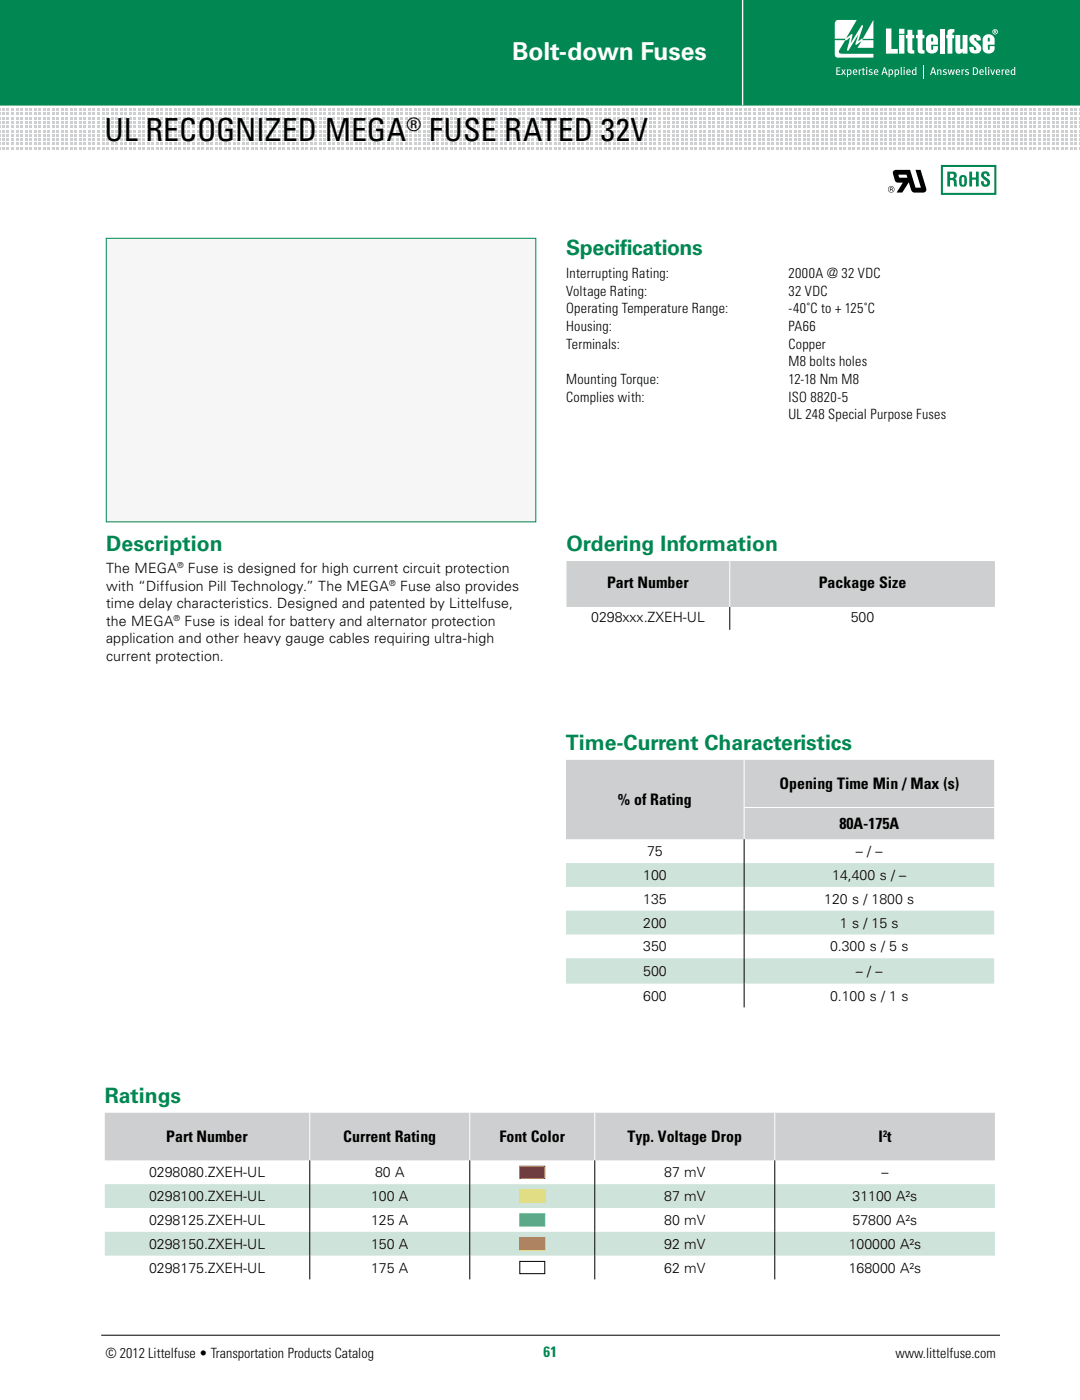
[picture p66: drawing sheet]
<svg xmlns="http://www.w3.org/2000/svg" width="216mm" height="280mm" viewBox="0 0 216 280" stroke-linecap="round" stroke-linejoin="round" font-family="sans-serif">
<defs><g id="words">
<g font-size="6.3">
<text x="20.9" y="28.3">U</text>
<text x="20.9" y="28.3">L</text>
<text x="29.1" y="28.3">REcOgNi ZEd MEgA</text>
<text x="85.7" y="28.3">FUsE RATEd 32V</text>
</g>
<text font-size="4.9" fill="#fff" x="102.4" y="12.1">Bolt-down Fuses</text>
<g font-size="4.2" fill="#008752">
<text x="113.2" y="51">Specifications</text>
<text x="21.2" y="110.1">Description</text>
<text x="113.3" y="110.2">Ordering Information</text>
<text x="113.2" y="150">Time-Current Characteristics</text>
<text x="21" y="220.5">Ratings</text>
</g>
<text font-size="3.7" x="81.3" y="26.2">®</text>
<g font-size="3.2">
<text x="121.4" y="117.7">Part Number</text>
<text x="163.8" y="117.7">Package Size</text>
<text x="123.6" y="161.1">% of Rating</text>
<text x="155.9" y="157.8">Opening Time Min / Max (s)</text>
<text x="167.9" y="165.9">80A-175A</text>
<text x="33.3" y="228.5">Part Number</text>
<text x="68.7" y="228.5">Current Rating</text>
<text x="99.9" y="228.5">Font Color</text>
<text x="125.5" y="228.5">Typ. Voltage Drop</text>
<text x="175.7" y="228.5">I t</text>
</g>
<text font-size="3" fill="#008752" x="108.7" y="271.4">61</text>
<g font-size="2.8">
<text x="113.2" y="55.6">Interrupting Rating:</text>
<text x="113.2" y="59.2">Voltage Rating:</text>
<text x="157.7" y="55.6">2000A @ 32 VDC</text>
<text x="157.7" y="59.2">32 VDC</text>
<text x="113.2" y="62.7">Operating Temperature Range:</text>
<text x="157.7" y="62.7">-40˚C to + 125˚C</text>
<text x="113.2" y="66.2">Housing:</text>
<text x="113.2" y="69.8">Terminals:</text>
<text x="157.7" y="66.2">PA66</text>
<text x="157.7" y="69.8">Copper</text>
<text x="113.2" y="76.8">Mounting Torque:</text>
<text x="157.7" y="73.3">M8 bolts holes</text>
<text x="157.7" y="76.8">12-18 Nm M8</text>
<text x="113.2" y="80.3">Complies with:</text>
<text x="157.7" y="80.3">ISO 8820-5</text>
<text x="157.7" y="83.9">UL 248 Special Purpose Fuses</text>
<text x="21.2" y="118.1">with “Diffusion Pill Technology.” The MEGA</text>
<text x="21.2" y="114.6">The MEGA</text>
<text x="37.6" y="114.6">Fuse is designed for high current circuit protection</text>
<text x="80" y="118.1">Fuse also provides</text>
<text x="21.2" y="121.6">time delay characteristics. Designed and patented by Littelfuse,</text>
<text x="21.2" y="125.2">the MEGA</text>
<text x="36.9" y="125.2">Fuse is ideal for battery and alternator protection</text>
<text x="118.2" y="124.5">0298xxx.ZXEH-UL</text>
<text x="170.1" y="124.5">500</text>
<text x="21.2" y="128.7">application and other heavy gauge cables requiring ultra-high</text>
<text x="21.2" y="132.2">current protection.</text>
<text x="129.4" y="171.3">75</text>
<text x="171.2" y="171.3">– / –</text>
<text x="128.6" y="176">100</text>
<text x="166.4" y="176">14,400 s / –</text>
<text x="128.6" y="180.8">135</text>
<text x="128.6" y="185.5">200</text>
<text x="164.8" y="180.8">120 s / 1800 s</text>
<text x="168" y="185.5">1 s / 15 s</text>
<text x="128.6" y="190.3">350</text>
<text x="166" y="190.3">0.300 s / 5 s</text>
<text x="128.6" y="195.2">500</text>
<text x="171.2" y="195.2">– / –</text>
<text x="128.6" y="200.1">600</text>
<text x="166" y="200.1">0.100 s / 1 s</text>
<text x="29.8" y="235.5">0298080.ZXEH-UL</text>
<text x="75" y="235.5">80 A</text>
<text x="132.8" y="235.5">87 mV</text>
<text x="176.3" y="235.5">–</text>
<text x="29.8" y="245">0298125.ZXEH-UL</text>
<text x="29.8" y="240.2">0298100.ZXEH-UL</text>
<text x="74.2" y="245">125 A</text>
<text x="74.2" y="240.2">100 A</text>
<text x="132.8" y="240.2">87 mV</text>
<text x="132.8" y="245">80 mV</text>
<text x="170.5" y="240.2">31100 A²s</text>
<text x="170.5" y="245">57800 A²s</text>
<text x="29.8" y="249.8">0298150.ZXEH-UL</text>
<text x="74.2" y="249.8">150 A</text>
<text x="132.8" y="249.8">92 mV</text>
<text x="169.7" y="249.8">100000 A²s</text>
<text x="29.8" y="254.5">0298175.ZXEH-UL</text>
<text x="74.2" y="254.5">175 A</text>
<text x="132.8" y="254.5">62 mV</text>
<text x="169.7" y="254.5">168000 A²s</text>
<text x="21.1" y="271.5">© 2012 Littelfuse • Transportation Products Catalog</text>
<text x="179.1" y="271.5">www.littelfuse.com</text>
</g>
<text font-size="1.9" x="176.6" y="227.4">2</text>
<g font-size="1.6">
<text x="35.4" y="113.6">®</text>
<text x="77.9" y="117.2">®</text>
<text x="34.7" y="124.2">®</text>
</g>
</g></defs>
<path d="M20.2 267h179.8" fill="none" stroke="#000" stroke-width=".2"/>
<path d="M.2 -.1h215.8v21h-215.8z" fill="#008752" stroke="#008752" stroke-width=".35"/>
<path d="M148.5 -.1v21.1" fill="none" stroke="#fff" stroke-width=".26"/>
<g fill="#fff">
<path d="M167.2 4.1l.4-.1h3.7l-2 3.6 1-.8 .2 .1-.4 1.8 2.3-3.7 .2 .3-1 2.9 1-.5 2.1-3.7v3.8h-2.1l-.1 .2h2.2v1.6l-3.2-.1 .8-1.2-1 .7-.2-.2 .6-1.9-2 3.2h-.2a1.26 1.26 0 0 1 .2-1.2l.3-1.4-.7 .5-.3 .1-1.2 2v.4a1.43 1.43 0 0 0 1.5 .3h5.4v.7h-7.2a.58 .58 0 0 1-.5-.5v-3h2l.1-.2-2.1-.1v-2.9z"/>
<path d="M177.2 5.7h1.1v4.1h1.3v.9h-2.4z"/>
<path d="M181.5 6h1v1h.3v.7h-.3v2.1v.2l.4 .1v.6a.97 .97 0 0 1-1.4-.5v-2.5h-.3v-.7h.3z"/>
<path d="M183.5 6h1v1h.4v.7h-.4v2.1v.2l.4 .1v.6a.97 .97 0 0 1-1.3-.5l-.1-2.5h-.3v-.7h.3z"/>
<path d="M187.9 5.8h1v4.9h-1z"/>
<path d="M189.7 6l1.2-.2v.7a.36 .36 0 0 0-.4 .1 .36 .36 0 0 0 0 .4h.3v.7h-.3v3h-1v-3h-.2v-.7h.2v-.8z"/>
<path d="M191.1 7h1v2.6l.1 .2 .3-.1v-2.7h1v3.7h-1v-.4a.74 .74 0 0 1-.8 .4 .74 .74 0 0 1-.6-.7z"/>
<path d="M194.1 7.3a1.18 1.18 0 0 1 1.3-.4 1.18 1.18 0 0 1 .8 1.2h-.9l-.1-.4-.3-.1v.4l.4 .4a1.32 1.32 0 0 1 .7 2 1.26 1.26 0 0 1-1.4 .2 1.26 1.26 0 0 1-.7-1.1l.8-.1 .1 .5 .4 .1a.68 .68 0 0 0-.5-.9l-.4-.4a1.02 1.02 0 0 1-.2-1.4z"/>
<path d="M167.3 13.5h.8v.1h-.6v.5h.5v.2h-.5v.5h.6v.2h-.8z"/>
<path d="M168.3 13.9h.2l.2 .3 .2-.3h.2l-.3 .5 .4 .6h-.2l-.3-.5-.3 .5h-.2l.4-.6z"/>
<path d="M171.7 13.9h.2v.1l.4-.1-.3 .4v.7h-.3z"/>
<path d="M172.5 13.6h.3l-.1 .3h.3l-.1 .1h-.2v.7l.1 .1 .2 .1-.1 .1-.3-.1-.1-.9h-.1z"/>
<path d="M173.8 14l.4-.2 .3 .1-.1 .2-.4-.1v.3a.4 .4 0 0 1 .5 .3 .4 .4 0 0 1-.4 .4l-.4-.1 .1-.1a.33 .33 0 0 0 .5-.1l-.5-.4z"/>
<path d="M180.1 13.4h.2l.1 1.6-.3-.1z"/>
<path d="M184.6 13h.2v2.6h-.2z"/>
<path d="M187.4 13.9h.2v.1a.34 .34 0 0 1 .4-.1 .34 .34 0 0 1 .3 .3v.8h-.2v-.9l-.2-.1-.3 .2v.8h-.2z"/>
<path d="M188.6 14l.4-.2 .3 .1v.2l-.5-.1v.3a.4 .4 0 0 1 .6 .3 .4 .4 0 0 1-.5 .4l-.4-.1 .1-.1a.33 .33 0 0 0 .6-.1l-.6-.4z"/>
<path d="M189.5 13.9h.2l.2 .9 .2-.9h.3l.2 .9 .2-.9h.2l-.3 1.1h-.2l-.3-.9-.2 .9h-.2z"/>
<path d="M192.3 13.9h.2v.1l.4-.1-.4 .4v.7h-.2z"/>
<path d="M193.1 14l.3-.2 .4 .1-.1 .2-.4-.1v.3a.4 .4 0 0 1 .5 .3 .4 .4 0 0 1-.4 .4l-.4-.1v-.1a.33 .33 0 0 0 .6-.1l-.6-.4z"/>
<path d="M197 13.4h.2l.1 1.6-.2-.1z"/>
<path d="M198 13.9h.2l.3 .9 .3-.9h.2l-.4 1.1h-.2z"/>
<path d="M200.3 13.9h.2v.1l.4-.1-.4 .4v.7h-.2z"/>
<path d="M179.8 5.8h1.1v1h-1.1zM179.8 7h1.1v3.7h-1.1z"/>
<path d="M198.6 6.4a.41 .41 0 0 0 .8 0 .41 .41 0 0 0-.8 0zM198.5 6.4a.55 .55 0 0 1 1.1 0 .55 .55 0 0 1-1.1 0zM198.9 6.2v.1h.2zM198.8 6.1h.4l-.1 .3 .2 .2-.3-.2-.2 .2z"/>
<path d="M197.6 7.6v.7h.4v-.6l-.2-.2zM196.8 7.2a1.23 1.23 0 0 1 1.2-.3 1.23 1.23 0 0 1 .9 1v1h-1.3v1h.3l.1-.7h.9a1.23 1.23 0 0 1-.9 1.5 1.23 1.23 0 0 1-1.5-.9v-1.9z"/>
<path d="M186.3 7.6l-.1 .7h.4v-.6l-.2-.2zM185.5 7.2a1.23 1.23 0 0 1 1.2-.3 1.23 1.23 0 0 1 .9 1v1h-1.4l.1 1h.3v-.7h1a1.23 1.23 0 0 1-.9 1.5 1.23 1.23 0 0 1-1.5-.9v-1.9z"/>
<path d="M169.6 14.2l.1 .6a.38 .38 0 0 0 .4-.4 .38 .38 0 0 0-.4-.3zM169.4 13.9h.2v.1l.1-.1a.52 .52 0 0 1 .6 .6 .52 .52 0 0 1-.7 .4v.5l-.2 .1z"/>
<path d="M170.9 14l-.1 .3h.5l-.2-.3zM170.7 14a.46 .46 0 0 1 .6-.1 .46 .46 0 0 1 .2 .6h-.7l.1 .3h.5v.1a.52 .52 0 0 1-.8-.2z"/>
<path d="M173.2 13.9h.2v1.1h-.2zM173.2 13.5a.15 .15 0 0 1 .3 0 .15 .15 0 0 1-.3 0z"/>
<path d="M175.1 14l-.1 .3h.5l-.2-.3zM174.9 14a.46 .46 0 0 1 .6-.1 .46 .46 0 0 1 .2 .6h-.7l.2 .3h.4l.1 .1a.52 .52 0 0 1-.9-.2z"/>
<path d="M176.9 13.7l-.2 .7h.4zM176.8 13.5h.2l.5 1.5h-.2l-.1-.4h-.6l-.1 .4h-.2z"/>
<path d="M177.9 14.2l.1 .6a.38 .38 0 0 0 .4-.4 .38 .38 0 0 0-.4-.3zM177.7 13.9h.2v.1l.1-.1a.52 .52 0 0 1 .6 .6 .52 .52 0 0 1-.7 .4v.5l-.2 .1z"/>
<path d="M179.1 14.2l.1 .6a.38 .38 0 0 0 .4-.4 .38 .38 0 0 0-.4-.3zM178.9 13.9h.2v.1l.2-.1a.52 .52 0 0 1 .5 .6 .52 .52 0 0 1-.7 .4v.5l-.2 .1z"/>
<path d="M180.7 13.9h.2v1.1h-.2zM180.7 13.5a.15 .15 0 0 1 .3 0 .15 .15 0 0 1-.3 0z"/>
<path d="M181.6 14l-.1 .3h.4l-.1-.3zM181.4 14a.46 .46 0 0 1 .6-.1 .46 .46 0 0 1 .1 .6h-.6l.1 .3h.4l.1 .1a.52 .52 0 0 1-.8-.2z"/>
<path d="M182.7 14.1l-.1 .6 .2 .1 .3-.1v-.6zM183.1 13.4h.2v1.6l-.2-.1a.54 .54 0 0 1-.8-.3 .54 .54 0 0 1 .4-.7l.4 .1z"/>
<path d="M186.6 13.7l-.2 .7h.4zM186.5 13.5h.3l.5 1.5h-.3l-.1-.4h-.5l-.2 .4h-.2z"/>
<path d="M191.5 14l-.1 .3h.4l-.1-.3zM191.3 14a.46 .46 0 0 1 .5-.1 .46 .46 0 0 1 .2 .6h-.6l.1 .3h.4l.1 .1a.52 .52 0 0 1-.8-.2z"/>
<path d="M194.8 13.6v1.2a.59 .59 0 0 0 .6-.6 .59 .59 0 0 0-.6-.6zM194.6 13.5a.8 .8 0 0 1 1 .7 .8 .8 0 0 1-1 .8z"/>
<path d="M196.2 14l-.1 .3h.4l-.1-.3zM196 14a.46 .46 0 0 1 .6-.1 .46 .46 0 0 1 .2 .6h-.7l.1 .3h.5v.1a.52 .52 0 0 1-.8-.2z"/>
<path d="M197.6 13.9h.2v1.1h-.2zM197.6 13.5a.15 .15 0 0 1 .3 0 .15 .15 0 0 1-.3 0z"/>
<path d="M199.5 14l-.1 .3h.4l-.1-.3zM199.3 14a.46 .46 0 0 1 .6-.1 .46 .46 0 0 1 .1 .6h-.6l.1 .3h.4l.1 .1a.52 .52 0 0 1-.8-.2z"/>
<path d="M201.3 14l-.1 .3h.5l-.1-.3zM201.1 14a.46 .46 0 0 1 .6-.1 .46 .46 0 0 1 .2 .6h-.7l.2 .3h.4l.1 .1a.52 .52 0 0 1-.8-.2z"/>
<path d="M202.5 14.1l-.1 .6 .2 .1 .2-.1v-.6zM202.8 13.4h.2l.1 1.6-.2-.1a.54 .54 0 0 1-.8-.3 .54 .54 0 0 1 .4-.7l.3 .1z"/>
</g>
<g fill="#cdcfd0">
<path d="M0 21.7l.1 .5z"/>
<path d="M0 22.5l.1 .6z"/>
<path d="M0 23.4l.1 .5z"/>
<path d="M0 24.2l.1 .6z"/>
<path d="M0 25.1l.1 .5z"/>
<path d="M0 26l.1 .5z"/>
<path d="M0 26.8l.1 .5z"/>
<path d="M0 27.7l.1 .5z"/>
<path d="M0 28.5l.1 .6z"/>
<path d="M0 29.4l.1 .5z"/>
<path d="M.4 21.7h.6v.5h-.6z"/>
<path d="M.4 22.5h.6v.6h-.6z"/>
<path d="M.4 23.4h.6v.5h-.6z"/>
<path d="M.4 24.2h.6v.6h-.6z"/>
<path d="M.4 25.1h.6v.5h-.6z"/>
<path d="M.4 26h.6v.5h-.6z"/>
<path d="M.4 26.8h.6v.5h-.6z"/>
<path d="M.4 27.7h.6v.5h-.6z"/>
<path d="M.4 28.5h.6v.6h-.6z"/>
<path d="M.4 29.4h.6v.5h-.6z"/>
<path d="M1.3 21.7h.6v.5h-.6z"/>
<path d="M1.3 22.5h.6v.6h-.6z"/>
<path d="M1.3 23.4h.6v.5h-.6z"/>
<path d="M1.3 24.2h.6v.6h-.6z"/>
<path d="M1.3 25.1h.6v.5h-.6z"/>
<path d="M1.3 26h.6v.5h-.6z"/>
<path d="M1.3 26.8h.6v.5h-.6z"/>
<path d="M1.3 27.7h.6v.5h-.6z"/>
<path d="M1.3 28.5h.6v.6h-.6z"/>
<path d="M1.3 29.4h.6v.5h-.6z"/>
<path d="M2.2 21.7h.6v.5h-.6z"/>
<path d="M2.2 22.5h.6v.6h-.6z"/>
<path d="M2.2 23.4h.6v.5h-.6z"/>
<path d="M2.2 24.2h.6v.6h-.6z"/>
<path d="M2.2 25.1h.6v.5h-.6z"/>
<path d="M2.2 26h.6v.5h-.6z"/>
<path d="M2.2 26.8h.6v.5h-.6z"/>
<path d="M2.2 27.7h.6v.5h-.6z"/>
<path d="M2.2 28.5h.6v.6h-.6z"/>
<path d="M2.2 29.4h.6v.5h-.6z"/>
<path d="M3.1 21.7h.6v.5h-.6z"/>
<path d="M3.1 22.5h.6v.6h-.6z"/>
<path d="M3.1 23.4h.6v.5h-.6z"/>
<path d="M3.1 24.2h.6v.6h-.6z"/>
<path d="M3.1 25.1h.6v.5h-.6z"/>
<path d="M3.1 26h.6v.5h-.6z"/>
<path d="M3.1 26.8h.6v.5h-.6z"/>
<path d="M3.1 27.7h.6v.5h-.6z"/>
<path d="M3.1 28.5h.6v.6h-.6z"/>
<path d="M3.1 29.4h.6v.5h-.6z"/>
<path d="M4 21.7h.6v.5h-.6z"/>
<path d="M4 22.5h.6v.6h-.6z"/>
<path d="M4 23.4h.6v.5h-.6z"/>
<path d="M4 24.2h.6v.6h-.6z"/>
<path d="M4 25.1h.6v.5h-.6z"/>
<path d="M4 26h.6v.5h-.6z"/>
<path d="M4 26.8h.6v.5h-.6z"/>
<path d="M4 27.7h.6v.5h-.6z"/>
<path d="M4 28.5h.6v.6h-.6z"/>
<path d="M4 29.4h.6v.5h-.6z"/>
<path d="M5 21.7h.5v.5h-.5z"/>
<path d="M5 22.5h.5v.6h-.5z"/>
<path d="M5 23.4h.5v.5h-.5z"/>
<path d="M5 24.2h.5v.6h-.5z"/>
<path d="M5 25.1h.5v.5h-.5z"/>
<path d="M5 26h.5v.5h-.5z"/>
<path d="M5 26.8h.5v.5h-.5z"/>
<path d="M5 27.7h.5v.5h-.5z"/>
<path d="M5 28.5h.5v.6h-.5z"/>
<path d="M5 29.4h.5v.5h-.5z"/>
<path d="M5.9 21.7h.5v.5h-.5z"/>
<path d="M5.9 22.5h.5v.6h-.5z"/>
<path d="M5.9 23.4h.5v.5h-.5z"/>
<path d="M5.9 24.2h.5v.6h-.5z"/>
<path d="M5.9 25.1h.5v.5h-.5z"/>
<path d="M5.9 26h.5v.5h-.5z"/>
<path d="M5.9 26.8h.5v.5h-.5z"/>
<path d="M5.9 27.7h.5v.5h-.5z"/>
<path d="M5.9 28.5h.5v.6h-.5z"/>
<path d="M5.9 29.4h.5v.5h-.5z"/>
<path d="M6.8 21.7h.5v.5h-.5z"/>
<path d="M6.8 22.5h.5v.6h-.5z"/>
<path d="M6.8 23.4h.5v.5h-.5z"/>
<path d="M6.8 24.2h.5v.6h-.5z"/>
<path d="M6.8 25.1h.5v.5h-.5z"/>
<path d="M6.8 26h.5v.5h-.5z"/>
<path d="M6.8 26.8h.5v.5h-.5z"/>
<path d="M6.8 27.7h.5v.5h-.5z"/>
<path d="M6.8 28.5h.5v.6h-.5z"/>
<path d="M6.8 29.4h.5v.5h-.5z"/>
<path d="M7.7 21.7h.5v.5h-.5z"/>
<path d="M7.7 22.5h.5v.6h-.5z"/>
<path d="M7.7 23.4h.5v.5h-.5z"/>
<path d="M7.7 24.2h.5v.6h-.5z"/>
<path d="M7.7 25.1h.5v.5h-.5z"/>
<path d="M7.7 26h.5v.5h-.5z"/>
<path d="M7.7 26.8h.5v.5h-.5z"/>
<path d="M7.7 27.7h.5v.5h-.5z"/>
<path d="M7.7 28.5h.5v.6h-.5z"/>
<path d="M7.7 29.4h.5v.5h-.5z"/>
<path d="M8.6 21.7h.5v.5h-.5z"/>
<path d="M8.6 22.5h.5v.6h-.5z"/>
<path d="M8.6 23.4h.5v.5h-.5z"/>
<path d="M8.6 24.2h.5v.6h-.5z"/>
<path d="M8.6 25.1h.5v.5h-.5z"/>
<path d="M8.6 26h.5v.5h-.5z"/>
<path d="M8.6 26.8h.5v.5h-.5z"/>
<path d="M8.6 27.7h.5v.5h-.5z"/>
<path d="M8.6 28.5h.5v.6h-.5z"/>
<path d="M8.6 29.4h.5v.5h-.5z"/>
<path d="M9.5 21.7h.5v.5h-.5z"/>
<path d="M9.5 22.5h.5v.6h-.5z"/>
<path d="M9.5 23.4h.5v.5h-.5z"/>
<path d="M9.5 24.2h.5v.6h-.5z"/>
<path d="M9.5 25.1h.5v.5h-.5z"/>
<path d="M9.5 26h.5v.5h-.5z"/>
<path d="M9.5 26.8h.5v.5h-.5z"/>
<path d="M9.5 27.7h.5v.5h-.5z"/>
<path d="M9.5 28.5h.5v.6h-.5z"/>
<path d="M9.5 29.4h.5v.5h-.5z"/>
<path d="M10.4 21.7h.5v.5h-.5z"/>
<path d="M10.4 22.5h.5v.6h-.5z"/>
<path d="M10.4 23.4h.5v.5h-.5z"/>
<path d="M10.4 24.2h.5v.6h-.5z"/>
<path d="M10.4 25.1h.5v.5h-.5z"/>
<path d="M10.4 26h.5v.5h-.5z"/>
<path d="M10.4 26.8h.5v.5h-.5z"/>
<path d="M10.4 27.7h.5v.5h-.5z"/>
<path d="M10.4 28.5h.5v.6h-.5z"/>
<path d="M10.4 29.4h.5v.5h-.5z"/>
<path d="M11.3 21.7h.5v.5h-.5z"/>
<path d="M11.3 22.5h.5v.6h-.5z"/>
<path d="M11.3 23.4h.5v.5h-.5z"/>
<path d="M11.3 24.2h.5v.6h-.5z"/>
<path d="M11.3 25.1h.5v.5h-.5z"/>
<path d="M11.3 26h.5v.5h-.5z"/>
<path d="M11.3 26.8h.5v.5h-.5z"/>
<path d="M11.3 27.7h.5v.5h-.5z"/>
<path d="M11.3 28.5h.5v.6h-.5z"/>
<path d="M11.3 29.4h.5v.5h-.5z"/>
<path d="M12.2 21.7h.5v.5h-.5z"/>
<path d="M12.2 22.5h.5v.6h-.5z"/>
<path d="M12.2 23.4h.5v.5h-.5z"/>
<path d="M12.2 24.2h.5v.6h-.5z"/>
<path d="M12.2 25.1h.5v.5h-.5z"/>
<path d="M12.2 26h.5v.5h-.5z"/>
<path d="M12.2 26.8h.5v.5h-.5z"/>
<path d="M12.2 27.7h.5v.5h-.5z"/>
<path d="M12.2 28.5h.5v.6h-.5z"/>
<path d="M12.2 29.4h.5v.5h-.5z"/>
<path d="M13.1 21.7h.5v.5h-.5z"/>
<path d="M13.1 22.5h.5v.6h-.5z"/>
<path d="M13.1 23.4h.5v.5h-.5z"/>
<path d="M13.1 24.2h.5v.6h-.5z"/>
<path d="M13.1 25.1h.5v.5h-.5z"/>
<path d="M13.1 26h.5v.5h-.5z"/>
<path d="M13.1 26.8h.5v.5h-.5z"/>
<path d="M13.1 27.7h.5v.5h-.5z"/>
<path d="M13.1 28.5h.5v.6h-.5z"/>
<path d="M13.1 29.4h.5v.5h-.5z"/>
<path d="M14 21.7h.5v.5h-.5z"/>
<path d="M14 22.5h.5v.6h-.5z"/>
<path d="M14 23.4h.5v.5h-.5z"/>
<path d="M14 24.2h.5v.6h-.5z"/>
<path d="M14 25.1h.5v.5h-.5z"/>
<path d="M14 26h.5v.5h-.5z"/>
<path d="M14 26.8h.5v.5h-.5z"/>
<path d="M14 27.7h.5v.5h-.5z"/>
<path d="M14 28.5h.5v.6h-.5z"/>
<path d="M14 29.4h.5v.5h-.5z"/>
<path d="M14.9 21.7h.5v.5h-.5z"/>
<path d="M14.9 22.5h.5v.6h-.5z"/>
<path d="M14.9 23.4h.5v.5h-.5z"/>
<path d="M14.9 24.2h.5v.6h-.5z"/>
<path d="M14.9 25.1h.5v.5h-.5z"/>
<path d="M14.9 26h.5v.5h-.5z"/>
<path d="M14.9 26.8h.5v.5h-.5z"/>
<path d="M14.9 27.7h.5v.5h-.5z"/>
<path d="M14.9 28.5h.5v.6h-.5z"/>
<path d="M14.9 29.4h.5v.5h-.5z"/>
<path d="M15.8 21.7h.5v.5h-.5z"/>
<path d="M15.8 22.5h.5v.6h-.5z"/>
<path d="M15.8 23.4h.5v.5h-.5z"/>
<path d="M15.8 24.2h.5v.6h-.5z"/>
<path d="M15.8 25.1h.5v.5h-.5z"/>
<path d="M15.8 26h.5v.5h-.5z"/>
<path d="M15.8 26.8h.5v.5h-.5z"/>
<path d="M15.8 27.7h.5v.5h-.5z"/>
<path d="M15.8 28.5h.5v.6h-.5z"/>
<path d="M15.8 29.4h.5v.5h-.5z"/>
<path d="M16.7 21.7h.5v.5h-.5z"/>
<path d="M16.7 22.5h.5v.6h-.5z"/>
<path d="M16.7 23.4h.5v.5h-.5z"/>
<path d="M16.7 24.2h.5v.6h-.5z"/>
<path d="M16.7 25.1h.5v.5h-.5z"/>
<path d="M16.7 26h.5v.5h-.5z"/>
<path d="M16.7 26.8h.5v.5h-.5z"/>
<path d="M16.7 27.7h.5v.5h-.5z"/>
<path d="M16.7 28.5h.5v.6h-.5z"/>
<path d="M16.7 29.4h.5v.5h-.5z"/>
<path d="M17.6 21.7h.6v.5h-.6z"/>
<path d="M17.6 22.5h.6v.6h-.6z"/>
<path d="M17.6 23.4h.6v.5h-.6z"/>
<path d="M17.6 24.2h.6v.6h-.6z"/>
<path d="M17.6 25.1h.6v.5h-.6z"/>
<path d="M17.6 26h.6v.5h-.6z"/>
<path d="M17.6 26.8h.6v.5h-.6z"/>
<path d="M17.6 27.7h.6v.5h-.6z"/>
<path d="M17.6 28.5h.6v.6h-.6z"/>
<path d="M17.6 29.4h.6v.5h-.6z"/>
<path d="M18.5 21.7h.6v.5h-.6z"/>
<path d="M18.5 22.5h.6v.6h-.6z"/>
<path d="M18.5 23.4h.6v.5h-.6z"/>
<path d="M18.5 24.2h.6v.6h-.6z"/>
<path d="M18.5 25.1h.6v.5h-.6z"/>
<path d="M18.5 26h.6v.5h-.6z"/>
<path d="M18.5 26.8h.6v.5h-.6z"/>
<path d="M18.5 27.7h.6v.5h-.6z"/>
<path d="M18.5 28.5h.6v.6h-.6z"/>
<path d="M18.5 29.4h.6v.5h-.6z"/>
<path d="M19.4 21.7h.6v.5h-.6z"/>
<path d="M19.4 22.5h.6v.6h-.6z"/>
<path d="M19.4 23.4h.6v.5h-.6z"/>
<path d="M19.4 24.2h.6v.6h-.6z"/>
<path d="M19.4 25.1h.6v.5h-.6z"/>
<path d="M19.4 26h.6v.5h-.6z"/>
<path d="M19.4 26.8h.6v.5h-.6z"/>
<path d="M19.4 27.7h.6v.5h-.6z"/>
<path d="M19.4 28.5h.6v.6h-.6z"/>
<path d="M19.4 29.4h.6v.5h-.6z"/>
<path d="M20.3 21.7h.6v.5h-.6z"/>
<path d="M20.3 22.5h.6v.6h-.6z"/>
<path d="M20.3 23.4h.6v.5h-.6z"/>
<path d="M20.3 24.2h.6v.6h-.6z"/>
<path d="M20.3 25.1h.6v.5h-.6z"/>
<path d="M20.3 26h.6v.5h-.6z"/>
<path d="M20.3 26.8h.6v.5h-.6z"/>
<path d="M20.3 27.7h.6v.5h-.6z"/>
<path d="M20.3 28.5h.6v.6h-.6z"/>
<path d="M20.3 29.4h.6v.5h-.6z"/>
<path d="M21.2 21.7h.6v.5h-.6z"/>
<path d="M21.2 22.5h.6v.6h-.6z"/>
<path d="M21.2 23.4h.6v.5h-.6z"/>
<path d="M21.2 24.2h.6v.6h-.6z"/>
<path d="M21.2 25.1h.6v.5h-.6z"/>
<path d="M21.2 26h.6v.5h-.6z"/>
<path d="M21.2 26.8h.6v.5h-.6z"/>
<path d="M21.2 27.7h.6v.5h-.6z"/>
<path d="M21.2 28.5h.6v.6h-.6z"/>
<path d="M21.2 29.4h.6v.5h-.6z"/>
<path d="M22.1 21.7h.6v.5h-.6z"/>
<path d="M22.1 22.5h.6v.6h-.6z"/>
<path d="M22.1 23.4h.6v.5h-.6z"/>
<path d="M22.1 24.2h.6v.6h-.6z"/>
<path d="M22.1 25.1h.6v.5h-.6z"/>
<path d="M22.1 26h.6v.5h-.6z"/>
<path d="M22.1 26.8h.6v.5h-.6z"/>
<path d="M22.1 27.7h.6v.5h-.6z"/>
<path d="M22.1 28.5h.6v.6h-.6z"/>
<path d="M22.1 29.4h.6v.5h-.6z"/>
<path d="M23 21.7h.6v.5h-.6z"/>
<path d="M23 22.5h.6v.6h-.6z"/>
<path d="M23 23.4h.6v.5h-.6z"/>
<path d="M23 24.2h.6v.6h-.6z"/>
<path d="M23 25.1h.6v.5h-.6z"/>
<path d="M23 26h.6v.5h-.6z"/>
<path d="M23 26.8h.6v.5h-.6z"/>
<path d="M23 27.7h.6v.5h-.6z"/>
<path d="M23 28.5h.6v.6h-.6z"/>
<path d="M23 29.4h.6v.5h-.6z"/>
<path d="M24 21.7h.5v.5h-.5z"/>
<path d="M24 22.5h.5v.6h-.5z"/>
<path d="M24 23.4h.5v.5h-.5z"/>
<path d="M24 24.2h.5v.6h-.5z"/>
<path d="M24 25.1h.5v.5h-.5z"/>
<path d="M24 26h.5v.5h-.5z"/>
<path d="M24 26.8h.5v.5h-.5z"/>
<path d="M24 27.7h.5v.5h-.5z"/>
<path d="M24 28.5h.5v.6h-.5z"/>
<path d="M24 29.4h.5v.5h-.5z"/>
<path d="M24.9 21.7h.5v.5h-.5z"/>
<path d="M24.9 22.5h.5v.6h-.5z"/>
<path d="M24.9 23.4h.5v.5h-.5z"/>
<path d="M24.9 24.2h.5v.6h-.5z"/>
<path d="M24.9 25.1h.5v.5h-.5z"/>
<path d="M24.9 26h.5v.5h-.5z"/>
<path d="M24.9 26.8h.5v.5h-.5z"/>
<path d="M24.9 27.7h.5v.5h-.5z"/>
<path d="M24.9 28.5h.5v.6h-.5z"/>
<path d="M24.9 29.4h.5v.5h-.5z"/>
<path d="M25.8 21.7h.5v.5h-.5z"/>
<path d="M25.8 22.5h.5v.6h-.5z"/>
<path d="M25.8 23.4h.5v.5h-.5z"/>
<path d="M25.8 24.2h.5v.6h-.5z"/>
<path d="M25.8 25.1h.5v.5h-.5z"/>
<path d="M25.8 26h.5v.5h-.5z"/>
<path d="M25.8 26.8h.5v.5h-.5z"/>
<path d="M25.8 27.7h.5v.5h-.5z"/>
<path d="M25.8 28.5h.5v.6h-.5z"/>
<path d="M25.8 29.4h.5v.5h-.5z"/>
<path d="M26.7 21.7h.5v.5h-.5z"/>
<path d="M26.7 22.5h.5v.6h-.5z"/>
<path d="M26.7 23.4h.5v.5h-.5z"/>
<path d="M26.7 24.2h.5v.6h-.5z"/>
<path d="M26.7 25.1h.5v.5h-.5z"/>
<path d="M26.7 26h.5v.5h-.5z"/>
<path d="M26.7 26.8h.5v.5h-.5z"/>
<path d="M26.7 27.7h.5v.5h-.5z"/>
<path d="M26.7 28.5h.5v.6h-.5z"/>
<path d="M26.7 29.4h.5v.5h-.5z"/>
<path d="M27.6 21.7h.5v.5h-.5z"/>
<path d="M27.6 22.5h.5v.6h-.5z"/>
<path d="M27.6 23.4h.5v.5h-.5z"/>
<path d="M27.6 24.2h.5v.6h-.5z"/>
<path d="M27.6 25.1h.5v.5h-.5z"/>
<path d="M27.6 26h.5v.5h-.5z"/>
<path d="M27.6 26.8h.5v.5h-.5z"/>
<path d="M27.6 27.7h.5v.5h-.5z"/>
<path d="M27.6 28.5h.5v.6h-.5z"/>
<path d="M27.6 29.4h.5v.5h-.5z"/>
<path d="M28.5 21.7h.5v.5h-.5z"/>
<path d="M28.5 22.5h.5v.6h-.5z"/>
<path d="M28.5 23.4h.5v.5h-.5z"/>
<path d="M28.5 24.2h.5v.6h-.5z"/>
<path d="M28.5 25.1h.5v.5h-.5z"/>
<path d="M28.5 26h.5v.5h-.5z"/>
<path d="M28.5 26.8h.5v.5h-.5z"/>
<path d="M28.5 27.7h.5v.5h-.5z"/>
<path d="M28.5 28.5h.5v.6h-.5z"/>
<path d="M28.5 29.4h.5v.5h-.5z"/>
<path d="M29.4 21.7h.5v.5h-.5z"/>
<path d="M29.4 22.5h.5v.6h-.5z"/>
<path d="M29.4 23.4h.5v.5h-.5z"/>
<path d="M29.4 24.2h.5v.6h-.5z"/>
<path d="M29.4 25.1h.5v.5h-.5z"/>
<path d="M29.4 26h.5v.5h-.5z"/>
<path d="M29.4 26.8h.5v.5h-.5z"/>
<path d="M29.4 27.7h.5v.5h-.5z"/>
<path d="M29.4 28.5h.5v.6h-.5z"/>
<path d="M29.4 29.4h.5v.5h-.5z"/>
<path d="M30.3 21.7h.5v.5h-.5z"/>
<path d="M30.3 22.5h.5v.6h-.5z"/>
<path d="M30.3 23.4h.5v.5h-.5z"/>
<path d="M30.3 24.2h.5v.6h-.5z"/>
<path d="M30.3 25.1h.5v.5h-.5z"/>
<path d="M30.3 26h.5v.5h-.5z"/>
<path d="M30.3 26.8h.5v.5h-.5z"/>
<path d="M30.3 27.7h.5v.5h-.5z"/>
<path d="M30.3 28.5h.5v.6h-.5z"/>
<path d="M30.3 29.4h.5v.5h-.5z"/>
<path d="M31.2 21.7h.5v.5h-.5z"/>
<path d="M31.2 22.5h.5v.6h-.5z"/>
<path d="M31.2 23.4h.5v.5h-.5z"/>
<path d="M31.2 24.2h.5v.6h-.5z"/>
<path d="M31.2 25.1h.5v.5h-.5z"/>
<path d="M31.2 26h.5v.5h-.5z"/>
<path d="M31.2 26.8h.5v.5h-.5z"/>
<path d="M31.2 27.7h.5v.5h-.5z"/>
<path d="M31.2 28.5h.5v.6h-.5z"/>
<path d="M31.2 29.4h.5v.5h-.5z"/>
<path d="M32.1 21.7h.5v.5h-.5z"/>
<path d="M32.1 22.5h.5v.6h-.5z"/>
<path d="M32.1 23.4h.5v.5h-.5z"/>
<path d="M32.1 24.2h.5v.6h-.5z"/>
<path d="M32.1 25.1h.5v.5h-.5z"/>
<path d="M32.1 26h.5v.5h-.5z"/>
<path d="M32.1 26.8h.5v.5h-.5z"/>
<path d="M32.1 27.7h.5v.5h-.5z"/>
<path d="M32.1 28.5h.5v.6h-.5z"/>
<path d="M32.1 29.4h.5v.5h-.5z"/>
<path d="M33 21.7h.5v.5h-.5z"/>
<path d="M33 22.5h.5v.6h-.5z"/>
<path d="M33 23.4h.5v.5h-.5z"/>
<path d="M33 24.2h.5v.6h-.5z"/>
<path d="M33 25.1h.5v.5h-.5z"/>
<path d="M33 26h.5v.5h-.5z"/>
<path d="M33 26.8h.5v.5h-.5z"/>
<path d="M33 27.7h.5v.5h-.5z"/>
<path d="M33 28.5h.5v.6h-.5z"/>
<path d="M33 29.4h.5v.5h-.5z"/>
<path d="M33.9 21.7h.5v.5h-.5z"/>
<path d="M33.9 22.5h.5v.6h-.5z"/>
<path d="M33.9 23.4h.5v.5h-.5z"/>
<path d="M33.9 24.2h.5v.6h-.5z"/>
<path d="M33.9 25.1h.5v.5h-.5z"/>
<path d="M33.9 26h.5v.5h-.5z"/>
<path d="M33.9 26.8h.5v.5h-.5z"/>
<path d="M33.9 27.7h.5v.5h-.5z"/>
<path d="M33.9 28.5h.5v.6h-.5z"/>
<path d="M33.9 29.4h.5v.5h-.5z"/>
<path d="M34.8 21.7h.5v.5h-.5z"/>
<path d="M34.8 22.5h.5v.6h-.5z"/>
<path d="M34.8 23.4h.5v.5h-.5z"/>
<path d="M34.8 24.2h.5v.6h-.5z"/>
<path d="M34.8 25.1h.5v.5h-.5z"/>
<path d="M34.8 26h.5v.5h-.5z"/>
<path d="M34.8 26.8h.5v.5h-.5z"/>
<path d="M34.8 27.7h.5v.5h-.5z"/>
<path d="M34.8 28.5h.5v.6h-.5z"/>
<path d="M34.8 29.4h.5v.5h-.5z"/>
<path d="M35.7 21.7h.6v.5h-.6z"/>
<path d="M35.7 22.5h.6v.6h-.6z"/>
<path d="M35.7 23.4h.6v.5h-.6z"/>
<path d="M35.7 24.2h.6v.6h-.6z"/>
<path d="M35.7 25.1h.6v.5h-.6z"/>
<path d="M35.7 26h.6v.5h-.6z"/>
<path d="M35.7 26.8h.6v.5h-.6z"/>
<path d="M35.7 27.7h.6v.5h-.6z"/>
<path d="M35.7 28.5h.6v.6h-.6z"/>
<path d="M35.7 29.4h.6v.5h-.6z"/>
<path d="M36.6 21.7h.6v.5h-.6z"/>
<path d="M36.6 22.5h.6v.6h-.6z"/>
<path d="M36.6 23.4h.6v.5h-.6z"/>
<path d="M36.6 24.2h.6v.6h-.6z"/>
<path d="M36.6 25.1h.6v.5h-.6z"/>
<path d="M36.6 26h.6v.5h-.6z"/>
<path d="M36.6 26.8h.6v.5h-.6z"/>
<path d="M36.6 27.7h.6v.5h-.6z"/>
<path d="M36.6 28.5h.6v.6h-.6z"/>
<path d="M36.6 29.4h.6v.5h-.6z"/>
<path d="M37.5 21.7h.6v.5h-.6z"/>
<path d="M37.5 22.5h.6v.6h-.6z"/>
<path d="M37.5 23.4h.6v.5h-.6z"/>
<path d="M37.5 24.2h.6v.6h-.6z"/>
<path d="M37.5 25.1h.6v.5h-.6z"/>
<path d="M37.5 26h.6v.5h-.6z"/>
<path d="M37.5 26.8h.6v.5h-.6z"/>
<path d="M37.5 27.7h.6v.5h-.6z"/>
<path d="M37.5 28.5h.6v.6h-.6z"/>
<path d="M37.5 29.4h.6v.5h-.6z"/>
<path d="M38.4 21.7h.6v.5h-.6z"/>
<path d="M38.4 22.5h.6v.6h-.6z"/>
<path d="M38.4 23.4h.6v.5h-.6z"/>
<path d="M38.4 24.2h.6v.6h-.6z"/>
<path d="M38.4 25.1h.6v.5h-.6z"/>
<path d="M38.4 26h.6v.5h-.6z"/>
<path d="M38.4 26.8h.6v.5h-.6z"/>
<path d="M38.4 27.7h.6v.5h-.6z"/>
<path d="M38.4 28.5h.6v.6h-.6z"/>
<path d="M38.4 29.4h.6v.5h-.6z"/>
<path d="M39.3 21.7h.6v.5h-.6z"/>
<path d="M39.3 22.5h.6v.6h-.6z"/>
<path d="M39.3 23.4h.6v.5h-.6z"/>
<path d="M39.3 24.2h.6v.6h-.6z"/>
<path d="M39.3 25.1h.6v.5h-.6z"/>
<path d="M39.3 26h.6v.5h-.6z"/>
<path d="M39.3 26.8h.6v.5h-.6z"/>
<path d="M39.3 27.7h.6v.5h-.6z"/>
<path d="M39.3 28.5h.6v.6h-.6z"/>
<path d="M39.3 29.4h.6v.5h-.6z"/>
<path d="M40.2 21.7h.6v.5h-.6z"/>
<path d="M40.2 22.5h.6v.6h-.6z"/>
<path d="M40.2 23.4h.6v.5h-.6z"/>
<path d="M40.2 24.2h.6v.6h-.6z"/>
<path d="M40.2 25.1h.6v.5h-.6z"/>
<path d="M40.2 26h.6v.5h-.6z"/>
<path d="M40.2 26.8h.6v.5h-.6z"/>
<path d="M40.2 27.7h.6v.5h-.6z"/>
<path d="M40.2 28.5h.6v.6h-.6z"/>
<path d="M40.2 29.4h.6v.5h-.6z"/>
<path d="M41.1 21.7h.6v.5h-.6z"/>
<path d="M41.1 22.5h.6v.6h-.6z"/>
<path d="M41.1 23.4h.6v.5h-.6z"/>
<path d="M41.1 24.2h.6v.6h-.6z"/>
<path d="M41.1 25.1h.6v.5h-.6z"/>
<path d="M41.1 26h.6v.5h-.6z"/>
<path d="M41.1 26.8h.6v.5h-.6z"/>
<path d="M41.1 27.7h.6v.5h-.6z"/>
<path d="M41.1 28.5h.6v.6h-.6z"/>
<path d="M41.1 29.4h.6v.5h-.6z"/>
<path d="M42.1 21.7h.5v.5h-.5z"/>
<path d="M42.1 22.5h.5v.6h-.5z"/>
<path d="M42.1 23.4h.5v.5h-.5z"/>
<path d="M42.1 24.2h.5v.6h-.5z"/>
<path d="M42.1 25.1h.5v.5h-.5z"/>
<path d="M42.1 26h.5v.5h-.5z"/>
<path d="M42.1 26.8h.5v.5h-.5z"/>
<path d="M42.1 27.7h.5v.5h-.5z"/>
<path d="M42.1 28.5h.5v.6h-.5z"/>
<path d="M42.1 29.4h.5v.5h-.5z"/>
<path d="M43 21.7h.5v.5h-.5z"/>
<path d="M43 22.5h.5v.6h-.5z"/>
<path d="M43 23.4h.5v.5h-.5z"/>
<path d="M43 24.2h.5v.6h-.5z"/>
<path d="M43 25.1h.5v.5h-.5z"/>
<path d="M43 26h.5v.5h-.5z"/>
<path d="M43 26.8h.5v.5h-.5z"/>
<path d="M43 27.7h.5v.5h-.5z"/>
<path d="M43 28.5h.5v.6h-.5z"/>
<path d="M43 29.4h.5v.5h-.5z"/>
<path d="M43.9 21.7h.5v.5h-.5z"/>
<path d="M43.9 22.5h.5v.6h-.5z"/>
<path d="M43.9 23.4h.5v.5h-.5z"/>
<path d="M43.9 24.2h.5v.6h-.5z"/>
<path d="M43.9 25.1h.5v.5h-.5z"/>
<path d="M43.9 26h.5v.5h-.5z"/>
<path d="M43.9 26.8h.5v.5h-.5z"/>
<path d="M43.9 27.7h.5v.5h-.5z"/>
<path d="M43.9 28.5h.5v.6h-.5z"/>
<path d="M43.9 29.4h.5v.5h-.5z"/>
<path d="M44.8 21.7h.5v.5h-.5z"/>
<path d="M44.8 22.5h.5v.6h-.5z"/>
<path d="M44.8 23.4h.5v.5h-.5z"/>
<path d="M44.8 24.2h.5v.6h-.5z"/>
<path d="M44.8 25.1h.5v.5h-.5z"/>
<path d="M44.8 26h.5v.5h-.5z"/>
<path d="M44.8 26.8h.5v.5h-.5z"/>
<path d="M44.8 27.7h.5v.5h-.5z"/>
<path d="M44.8 28.5h.5v.6h-.5z"/>
<path d="M44.8 29.4h.5v.5h-.5z"/>
<path d="M45.7 21.7h.5v.5h-.5z"/>
<path d="M45.7 22.5h.5v.6h-.5z"/>
<path d="M45.7 23.4h.5v.5h-.5z"/>
<path d="M45.7 24.2h.5v.6h-.5z"/>
<path d="M45.7 25.1h.5v.5h-.5z"/>
<path d="M45.7 26h.5v.5h-.5z"/>
<path d="M45.7 26.8h.5v.5h-.5z"/>
<path d="M45.7 27.7h.5v.5h-.5z"/>
<path d="M45.7 28.5h.5v.6h-.5z"/>
<path d="M45.7 29.4h.5v.5h-.5z"/>
<path d="M46.6 21.7h.5v.5h-.5z"/>
<path d="M46.6 22.5h.5v.6h-.5z"/>
<path d="M46.6 23.4h.5v.5h-.5z"/>
<path d="M46.6 24.2h.5v.6h-.5z"/>
<path d="M46.6 25.1h.5v.5h-.5z"/>
<path d="M46.6 26h.5v.5h-.5z"/>
<path d="M46.6 26.8h.5v.5h-.5z"/>
<path d="M46.6 27.7h.5v.5h-.5z"/>
<path d="M46.6 28.5h.5v.6h-.5z"/>
<path d="M46.6 29.4h.5v.5h-.5z"/>
<path d="M47.5 21.7h.5v.5h-.5z"/>
<path d="M47.5 22.5h.5v.6h-.5z"/>
<path d="M47.5 23.4h.5v.5h-.5z"/>
<path d="M47.5 24.2h.5v.6h-.5z"/>
<path d="M47.5 25.1h.5v.5h-.5z"/>
<path d="M47.5 26h.5v.5h-.5z"/>
<path d="M47.5 26.8h.5v.5h-.5z"/>
<path d="M47.5 27.7h.5v.5h-.5z"/>
<path d="M47.5 28.5h.5v.6h-.5z"/>
<path d="M47.5 29.4h.5v.5h-.5z"/>
<path d="M48.4 21.7h.5v.5h-.5z"/>
<path d="M48.4 22.5h.5v.6h-.5z"/>
<path d="M48.4 23.4h.5v.5h-.5z"/>
<path d="M48.4 24.2h.5v.6h-.5z"/>
<path d="M48.4 25.1h.5v.5h-.5z"/>
<path d="M48.4 26h.5v.5h-.5z"/>
<path d="M48.4 26.8h.5v.5h-.5z"/>
<path d="M48.4 27.7h.5v.5h-.5z"/>
<path d="M48.4 28.5h.5v.6h-.5z"/>
<path d="M48.4 29.4h.5v.5h-.5z"/>
<path d="M49.3 21.7h.5v.5h-.5z"/>
<path d="M49.3 22.5h.5v.6h-.5z"/>
<path d="M49.3 23.4h.5v.5h-.5z"/>
<path d="M49.3 24.2h.5v.6h-.5z"/>
<path d="M49.3 25.1h.5v.5h-.5z"/>
<path d="M49.3 26h.5v.5h-.5z"/>
<path d="M49.3 26.8h.5v.5h-.5z"/>
<path d="M49.3 27.7h.5v.5h-.5z"/>
<path d="M49.3 28.5h.5v.6h-.5z"/>
<path d="M49.3 29.4h.5v.5h-.5z"/>
<path d="M50.2 21.7h.5v.5h-.5z"/>
<path d="M50.2 22.5h.5v.6h-.5z"/>
<path d="M50.2 23.4h.5v.5h-.5z"/>
<path d="M50.2 24.2h.5v.6h-.5z"/>
<path d="M50.2 25.1h.5v.5h-.5z"/>
<path d="M50.2 26h.5v.5h-.5z"/>
<path d="M50.2 26.8h.5v.5h-.5z"/>
<path d="M50.2 27.7h.5v.5h-.5z"/>
<path d="M50.2 28.5h.5v.6h-.5z"/>
<path d="M50.2 29.4h.5v.5h-.5z"/>
<path d="M51.1 21.7h.5v.5h-.5z"/>
<path d="M51.1 22.5h.5v.6h-.5z"/>
<path d="M51.1 23.4h.5v.5h-.5z"/>
<path d="M51.1 24.2h.5v.6h-.5z"/>
<path d="M51.1 25.1h.5v.5h-.5z"/>
<path d="M51.1 26h.5v.5h-.5z"/>
<path d="M51.1 26.8h.5v.5h-.5z"/>
<path d="M51.1 27.7h.5v.5h-.5z"/>
<path d="M51.1 28.5h.5v.6h-.5z"/>
<path d="M51.1 29.4h.5v.5h-.5z"/>
<path d="M52 21.7h.5v.5h-.5z"/>
<path d="M52 22.5h.5v.6h-.5z"/>
<path d="M52 23.4h.5v.5h-.5z"/>
<path d="M52 24.2h.5v.6h-.5z"/>
<path d="M52 25.1h.5v.5h-.5z"/>
<path d="M52 26h.5v.5h-.5z"/>
<path d="M52 26.8h.5v.5h-.5z"/>
<path d="M52 27.7h.5v.5h-.5z"/>
<path d="M52 28.5h.5v.6h-.5z"/>
<path d="M52 29.4h.5v.5h-.5z"/>
<path d="M52.9 21.7h.5v.5h-.5z"/>
<path d="M52.9 22.5h.5v.6h-.5z"/>
<path d="M52.9 23.4h.5v.5h-.5z"/>
<path d="M52.9 24.2h.5v.6h-.5z"/>
<path d="M52.9 25.1h.5v.5h-.5z"/>
<path d="M52.9 26h.5v.5h-.5z"/>
<path d="M52.9 26.8h.5v.5h-.5z"/>
<path d="M52.9 27.7h.5v.5h-.5z"/>
<path d="M52.9 28.5h.5v.6h-.5z"/>
<path d="M52.9 29.4h.5v.5h-.5z"/>
<path d="M53.8 21.7h.5v.5h-.5z"/>
<path d="M53.8 22.5h.5v.6h-.5z"/>
<path d="M53.8 23.4h.5v.5h-.5z"/>
<path d="M53.8 24.2h.5v.6h-.5z"/>
<path d="M53.8 25.1h.5v.5h-.5z"/>
<path d="M53.8 26h.5v.5h-.5z"/>
<path d="M53.8 26.8h.5v.5h-.5z"/>
<path d="M53.8 27.7h.5v.5h-.5z"/>
<path d="M53.8 28.5h.5v.6h-.5z"/>
<path d="M53.8 29.4h.5v.5h-.5z"/>
<path d="M54.7 21.7h.6v.5h-.6z"/>
<path d="M54.7 22.5h.6v.6h-.6z"/>
<path d="M54.7 23.4h.6v.5h-.6z"/>
<path d="M54.7 24.2h.6v.6h-.6z"/>
<path d="M54.7 25.1h.6v.5h-.6z"/>
<path d="M54.7 26h.6v.5h-.6z"/>
<path d="M54.7 26.8h.6v.5h-.6z"/>
<path d="M54.7 27.7h.6v.5h-.6z"/>
<path d="M54.7 28.5h.6v.6h-.6z"/>
<path d="M54.7 29.4h.6v.5h-.6z"/>
<path d="M55.6 21.7h.6v.5h-.6z"/>
<path d="M55.6 22.5h.6v.6h-.6z"/>
<path d="M55.6 23.4h.6v.5h-.6z"/>
<path d="M55.6 24.2h.6v.6h-.6z"/>
<path d="M55.6 25.1h.6v.5h-.6z"/>
<path d="M55.6 26h.6v.5h-.6z"/>
<path d="M55.6 26.8h.6v.5h-.6z"/>
<path d="M55.6 27.7h.6v.5h-.6z"/>
<path d="M55.6 28.5h.6v.6h-.6z"/>
<path d="M55.6 29.4h.6v.5h-.6z"/>
<path d="M56.5 21.7h.6v.5h-.6z"/>
<path d="M56.5 22.5h.6v.6h-.6z"/>
<path d="M56.5 23.4h.6v.5h-.6z"/>
<path d="M56.5 24.2h.6v.6h-.6z"/>
<path d="M56.5 25.1h.6v.5h-.6z"/>
<path d="M56.5 26h.6v.5h-.6z"/>
<path d="M56.5 26.8h.6v.5h-.6z"/>
<path d="M56.5 27.7h.6v.5h-.6z"/>
<path d="M56.5 28.5h.6v.6h-.6z"/>
<path d="M56.5 29.4h.6v.5h-.6z"/>
<path d="M57.4 21.7h.6v.5h-.6z"/>
<path d="M57.4 22.5h.6v.6h-.6z"/>
<path d="M57.4 23.4h.6v.5h-.6z"/>
<path d="M57.4 24.2h.6v.6h-.6z"/>
<path d="M57.4 25.1h.6v.5h-.6z"/>
<path d="M57.4 26h.6v.5h-.6z"/>
<path d="M57.4 26.8h.6v.5h-.6z"/>
<path d="M57.4 27.7h.6v.5h-.6z"/>
<path d="M57.4 28.5h.6v.6h-.6z"/>
<path d="M57.4 29.4h.6v.5h-.6z"/>
<path d="M58.3 21.7h.6v.5h-.6z"/>
<path d="M58.3 22.5h.6v.6h-.6z"/>
<path d="M58.3 23.4h.6v.5h-.6z"/>
<path d="M58.3 24.2h.6v.6h-.6z"/>
<path d="M58.3 25.1h.6v.5h-.6z"/>
<path d="M58.3 26h.6v.5h-.6z"/>
<path d="M58.3 26.8h.6v.5h-.6z"/>
<path d="M58.3 27.7h.6v.5h-.6z"/>
<path d="M58.3 28.5h.6v.6h-.6z"/>
<path d="M58.3 29.4h.6v.5h-.6z"/>
<path d="M59.2 21.7h.6v.5h-.6z"/>
<path d="M59.2 22.5h.6v.6h-.6z"/>
<path d="M59.2 23.4h.6v.5h-.6z"/>
<path d="M59.2 24.2h.6v.6h-.6z"/>
<path d="M59.2 25.1h.6v.5h-.6z"/>
<path d="M59.2 26h.6v.5h-.6z"/>
<path d="M59.2 26.8h.6v.5h-.6z"/>
<path d="M59.2 27.7h.6v.5h-.6z"/>
<path d="M59.2 28.5h.6v.6h-.6z"/>
<path d="M59.2 29.4h.6v.5h-.6z"/>
<path d="M60.1 21.7h.6v.5h-.6z"/>
<path d="M60.1 22.5h.6v.6h-.6z"/>
<path d="M60.1 23.4h.6v.5h-.6z"/>
<path d="M60.1 24.2h.6v.6h-.6z"/>
<path d="M60.1 25.1h.6v.5h-.6z"/>
<path d="M60.1 26h.6v.5h-.6z"/>
<path d="M60.1 26.8h.6v.5h-.6z"/>
<path d="M60.1 27.7h.6v.5h-.6z"/>
<path d="M60.1 28.5h.6v.6h-.6z"/>
<path d="M60.1 29.4h.6v.5h-.6z"/>
<path d="M61.1 21.7h.5v.5h-.5z"/>
<path d="M61.1 22.5h.5v.6h-.5z"/>
<path d="M61.1 23.4h.5v.5h-.5z"/>
<path d="M61.1 24.2h.5v.6h-.5z"/>
<path d="M61.1 25.1h.5v.5h-.5z"/>
<path d="M61.1 26h.5v.5h-.5z"/>
<path d="M61.1 26.8h.5v.5h-.5z"/>
<path d="M61.1 27.7h.5v.5h-.5z"/>
<path d="M61.1 28.5h.5v.6h-.5z"/>
<path d="M61.1 29.4h.5v.5h-.5z"/>
<path d="M62 21.7h.5v.5h-.5z"/>
<path d="M62 22.5h.5v.6h-.5z"/>
<path d="M62 23.4h.5v.5h-.5z"/>
<path d="M62 24.2h.5v.6h-.5z"/>
<path d="M62 25.1h.5v.5h-.5z"/>
<path d="M62 26h.5v.5h-.5z"/>
<path d="M62 26.8h.5v.5h-.5z"/>
<path d="M62 27.7h.5v.5h-.5z"/>
<path d="M62 28.5h.5v.6h-.5z"/>
<path d="M62 29.4h.5v.5h-.5z"/>
<path d="M62.9 21.7h.5v.5h-.5z"/>
<path d="M62.9 22.5h.5v.6h-.5z"/>
<path d="M62.9 23.4h.5v.5h-.5z"/>
<path d="M62.9 24.2h.5v.6h-.5z"/>
<path d="M62.9 25.1h.5v.5h-.5z"/>
<path d="M62.9 26h.5v.5h-.5z"/>
<path d="M62.9 26.8h.5v.5h-.5z"/>
<path d="M62.9 27.7h.5v.5h-.5z"/>
<path d="M62.9 28.5h.5v.6h-.5z"/>
<path d="M62.9 29.4h.5v.5h-.5z"/>
<path d="M63.8 21.7h.5v.5h-.5z"/>
<path d="M63.8 22.5h.5v.6h-.5z"/>
<path d="M63.8 23.4h.5v.5h-.5z"/>
<path d="M63.8 24.2h.5v.6h-.5z"/>
<path d="M63.8 25.1h.5v.5h-.5z"/>
<path d="M63.8 26h.5v.5h-.5z"/>
<path d="M63.8 26.8h.5v.5h-.5z"/>
<path d="M63.8 27.7h.5v.5h-.5z"/>
<path d="M63.8 28.5h.5v.6h-.5z"/>
<path d="M63.8 29.4h.5v.5h-.5z"/>
<path d="M64.7 21.7h.5v.5h-.5z"/>
<path d="M64.7 22.5h.5v.6h-.5z"/>
<path d="M64.7 23.4h.5v.5h-.5z"/>
<path d="M64.7 24.2h.5v.6h-.5z"/>
<path d="M64.7 25.1h.5v.5h-.5z"/>
<path d="M64.7 26h.5v.5h-.5z"/>
<path d="M64.7 26.8h.5v.5h-.5z"/>
<path d="M64.7 27.7h.5v.5h-.5z"/>
<path d="M64.7 28.5h.5v.6h-.5z"/>
<path d="M64.7 29.4h.5v.5h-.5z"/>
<path d="M65.6 21.7h.5v.5h-.5z"/>
<path d="M65.6 22.5h.5v.6h-.5z"/>
<path d="M65.6 23.4h.5v.5h-.5z"/>
<path d="M65.6 24.2h.5v.6h-.5z"/>
<path d="M65.6 25.1h.5v.5h-.5z"/>
<path d="M65.6 26h.5v.5h-.5z"/>
<path d="M65.6 26.8h.5v.5h-.5z"/>
<path d="M65.6 27.7h.5v.5h-.5z"/>
<path d="M65.6 28.5h.5v.6h-.5z"/>
<path d="M65.6 29.4h.5v.5h-.5z"/>
<path d="M66.5 21.7h.5v.5h-.5z"/>
<path d="M66.5 22.5h.5v.6h-.5z"/>
<path d="M66.5 23.4h.5v.5h-.5z"/>
<path d="M66.5 24.2h.5v.6h-.5z"/>
<path d="M66.5 25.1h.5v.5h-.5z"/>
<path d="M66.5 26h.5v.5h-.5z"/>
<path d="M66.5 26.8h.5v.5h-.5z"/>
<path d="M66.5 27.7h.5v.5h-.5z"/>
<path d="M66.5 28.5h.5v.6h-.5z"/>
<path d="M66.5 29.4h.5v.5h-.5z"/>
<path d="M67.4 21.7h.5v.5h-.5z"/>
<path d="M67.4 22.5h.5v.6h-.5z"/>
<path d="M67.4 23.4h.5v.5h-.5z"/>
<path d="M67.4 24.2h.5v.6h-.5z"/>
<path d="M67.4 25.1h.5v.5h-.5z"/>
<path d="M67.4 26h.5v.5h-.5z"/>
<path d="M67.4 26.8h.5v.5h-.5z"/>
<path d="M67.4 27.7h.5v.5h-.5z"/>
<path d="M67.4 28.5h.5v.6h-.5z"/>
<path d="M67.4 29.4h.5v.5h-.5z"/>
<path d="M68.3 21.7h.5v.5h-.5z"/>
<path d="M68.3 22.5h.5v.6h-.5z"/>
<path d="M68.3 23.4h.5v.5h-.5z"/>
<path d="M68.3 24.2h.5v.6h-.5z"/>
<path d="M68.3 25.1h.5v.5h-.5z"/>
<path d="M68.3 26h.5v.5h-.5z"/>
<path d="M68.3 26.8h.5v.5h-.5z"/>
<path d="M68.3 27.7h.5v.5h-.5z"/>
<path d="M68.3 28.5h.5v.6h-.5z"/>
<path d="M68.3 29.4h.5v.5h-.5z"/>
<path d="M69.2 21.7h.5v.5h-.5z"/>
<path d="M69.2 22.5h.5v.6h-.5z"/>
<path d="M69.2 23.4h.5v.5h-.5z"/>
<path d="M69.2 24.2h.5v.6h-.5z"/>
<path d="M69.2 25.1h.5v.5h-.5z"/>
<path d="M69.2 26h.5v.5h-.5z"/>
<path d="M69.2 26.8h.5v.5h-.5z"/>
<path d="M69.2 27.7h.5v.5h-.5z"/>
<path d="M69.2 28.5h.5v.6h-.5z"/>
<path d="M69.2 29.4h.5v.5h-.5z"/>
<path d="M70.1 21.7h.5v.5h-.5z"/>
<path d="M70.1 22.5h.5v.6h-.5z"/>
<path d="M70.1 23.4h.5v.5h-.5z"/>
<path d="M70.1 24.2h.5v.6h-.5z"/>
<path d="M70.1 25.1h.5v.5h-.5z"/>
<path d="M70.1 26h.5v.5h-.5z"/>
<path d="M70.1 26.8h.5v.5h-.5z"/>
<path d="M70.1 27.7h.5v.5h-.5z"/>
<path d="M70.1 28.5h.5v.6h-.5z"/>
<path d="M70.1 29.4h.5v.5h-.5z"/>
<path d="M71 21.7h.5v.5h-.5z"/>
<path d="M71 22.5h.5v.6h-.5z"/>
<path d="M71 23.4h.5v.5h-.5z"/>
<path d="M71 24.2h.5v.6h-.5z"/>
<path d="M71 25.1h.5v.5h-.5z"/>
<path d="M71 26h.5v.5h-.5z"/>
<path d="M71 26.8h.5v.5h-.5z"/>
<path d="M71 27.7h.5v.5h-.5z"/>
<path d="M71 28.5h.5v.6h-.5z"/>
<path d="M71 29.4h.5v.5h-.5z"/>
<path d="M71.9 21.7h.5v.5h-.5z"/>
<path d="M71.9 22.5h.5v.6h-.5z"/>
<path d="M71.9 23.4h.5v.5h-.5z"/>
<path d="M71.9 24.2h.5v.6h-.5z"/>
<path d="M71.9 25.1h.5v.5h-.5z"/>
<path d="M71.9 26h.5v.5h-.5z"/>
<path d="M71.9 26.8h.5v.5h-.5z"/>
<path d="M71.9 27.7h.5v.5h-.5z"/>
<path d="M71.9 28.5h.5v.6h-.5z"/>
<path d="M71.9 29.4h.5v.5h-.5z"/>
<path d="M72.8 21.7h.6v.5h-.6z"/>
<path d="M72.8 22.5h.6v.6h-.6z"/>
<path d="M72.8 23.4h.6v.5h-.6z"/>
<path d="M72.8 24.2h.6v.6h-.6z"/>
<path d="M72.8 25.1h.6v.5h-.6z"/>
<path d="M72.8 26h.6v.5h-.6z"/>
<path d="M72.8 26.8h.6v.5h-.6z"/>
<path d="M72.8 27.7h.6v.5h-.6z"/>
<path d="M72.8 28.5h.6v.6h-.6z"/>
<path d="M72.8 29.4h.6v.5h-.6z"/>
<path d="M73.7 21.7h.6v.5h-.6z"/>
<path d="M73.7 22.5h.6v.6h-.6z"/>
<path d="M73.7 23.4h.6v.5h-.6z"/>
<path d="M73.7 24.2h.6v.6h-.6z"/>
<path d="M73.7 25.1h.6v.5h-.6z"/>
<path d="M73.7 26h.6v.5h-.6z"/>
<path d="M73.7 26.8h.6v.5h-.6z"/>
<path d="M73.7 27.7h.6v.5h-.6z"/>
<path d="M73.7 28.5h.6v.6h-.6z"/>
<path d="M73.7 29.4h.6v.5h-.6z"/>
<path d="M74.6 21.7h.6v.5h-.6z"/>
<path d="M74.6 22.5h.6v.6h-.6z"/>
<path d="M74.6 23.4h.6v.5h-.6z"/>
<path d="M74.6 24.2h.6v.6h-.6z"/>
<path d="M74.6 25.1h.6v.5h-.6z"/>
<path d="M74.6 26h.6v.5h-.6z"/>
<path d="M74.6 26.8h.6v.5h-.6z"/>
<path d="M74.6 27.7h.6v.5h-.6z"/>
<path d="M74.6 28.5h.6v.6h-.6z"/>
<path d="M74.6 29.4h.6v.5h-.6z"/>
<path d="M75.5 21.7h.6v.5h-.6z"/>
<path d="M75.5 22.5h.6v.6h-.6z"/>
<path d="M75.5 23.4h.6v.5h-.6z"/>
<path d="M75.5 24.2h.6v.6h-.6z"/>
<path d="M75.5 25.1h.6v.5h-.6z"/>
<path d="M75.5 26h.6v.5h-.6z"/>
<path d="M75.5 26.8h.6v.5h-.6z"/>
<path d="M75.5 27.7h.6v.5h-.6z"/>
<path d="M75.5 28.5h.6v.6h-.6z"/>
<path d="M75.5 29.4h.6v.5h-.6z"/>
<path d="M76.4 21.7h.6v.5h-.6z"/>
<path d="M76.4 22.5h.6v.6h-.6z"/>
<path d="M76.4 23.4h.6v.5h-.6z"/>
<path d="M76.4 24.2h.6v.6h-.6z"/>
<path d="M76.4 25.1h.6v.5h-.6z"/>
<path d="M76.4 26h.6v.5h-.6z"/>
<path d="M76.4 26.8h.6v.5h-.6z"/>
<path d="M76.4 27.7h.6v.5h-.6z"/>
<path d="M76.4 28.5h.6v.6h-.6z"/>
<path d="M76.4 29.4h.6v.5h-.6z"/>
<path d="M77.3 21.7h.6v.5h-.6z"/>
<path d="M77.3 22.5h.6v.6h-.6z"/>
<path d="M77.3 23.4h.6v.5h-.6z"/>
<path d="M77.3 24.2h.6v.6h-.6z"/>
<path d="M77.3 25.1h.6v.5h-.6z"/>
<path d="M77.3 26h.6v.5h-.6z"/>
<path d="M77.3 26.8h.6v.5h-.6z"/>
<path d="M77.3 27.7h.6v.5h-.6z"/>
<path d="M77.3 28.5h.6v.6h-.6z"/>
<path d="M77.3 29.4h.6v.5h-.6z"/>
<path d="M78.2 21.7h.6v.5h-.6z"/>
<path d="M78.2 22.5h.6v.6h-.6z"/>
<path d="M78.2 23.4h.6v.5h-.6z"/>
<path d="M78.2 24.2h.6v.6h-.6z"/>
<path d="M78.2 25.1h.6v.5h-.6z"/>
<path d="M78.2 26h.6v.5h-.6z"/>
<path d="M78.2 26.8h.6v.5h-.6z"/>
<path d="M78.2 27.7h.6v.5h-.6z"/>
<path d="M78.2 28.5h.6v.6h-.6z"/>
<path d="M78.2 29.4h.6v.5h-.6z"/>
<path d="M79.2 21.7h.5v.5h-.5z"/>
<path d="M79.2 22.5h.5v.6h-.5z"/>
<path d="M79.2 23.4h.5v.5h-.5z"/>
<path d="M79.2 24.2h.5v.6h-.5z"/>
<path d="M79.2 25.1h.5v.5h-.5z"/>
<path d="M79.2 26h.5v.5h-.5z"/>
<path d="M79.2 26.8h.5v.5h-.5z"/>
<path d="M79.2 27.7h.5v.5h-.5z"/>
<path d="M79.2 28.5h.5v.6h-.5z"/>
<path d="M79.2 29.4h.5v.5h-.5z"/>
<path d="M80.1 21.7h.5v.5h-.5z"/>
<path d="M80.1 22.5h.5v.6h-.5z"/>
<path d="M80.1 23.4h.5v.5h-.5z"/>
<path d="M80.1 24.2h.5v.6h-.5z"/>
<path d="M80.1 25.1h.5v.5h-.5z"/>
<path d="M80.1 26h.5v.5h-.5z"/>
<path d="M80.1 26.8h.5v.5h-.5z"/>
<path d="M80.1 27.7h.5v.5h-.5z"/>
<path d="M80.1 28.5h.5v.6h-.5z"/>
<path d="M80.1 29.4h.5v.5h-.5z"/>
<path d="M81 21.7h.5v.5h-.5z"/>
<path d="M81 22.5h.5v.6h-.5z"/>
<path d="M81 23.4h.5v.5h-.5z"/>
<path d="M81 24.2h.5v.6h-.5z"/>
<path d="M81 25.1h.5v.5h-.5z"/>
<path d="M81 26h.5v.5h-.5z"/>
<path d="M81 26.8h.5v.5h-.5z"/>
<path d="M81 27.7h.5v.5h-.5z"/>
<path d="M81 28.5h.5v.6h-.5z"/>
<path d="M81 29.4h.5v.5h-.5z"/>
<path d="M81.9 21.7h.5v.5h-.5z"/>
<path d="M81.9 22.5h.5v.6h-.5z"/>
<path d="M81.9 23.4h.5v.5h-.5z"/>
<path d="M81.9 24.2h.5v.6h-.5z"/>
<path d="M81.9 25.1h.5v.5h-.5z"/>
<path d="M81.9 26h.5v.5h-.5z"/>
<path d="M81.9 26.8h.5v.5h-.5z"/>
<path d="M81.9 27.7h.5v.5h-.5z"/>
<path d="M81.9 28.5h.5v.6h-.5z"/>
<path d="M81.9 29.4h.5v.5h-.5z"/>
<path d="M82.8 21.7h.5v.5h-.5z"/>
<path d="M82.8 22.5h.5v.6h-.5z"/>
<path d="M82.8 23.4h.5v.5h-.5z"/>
<path d="M82.8 24.2h.5v.6h-.5z"/>
<path d="M82.8 25.1h.5v.5h-.5z"/>
<path d="M82.8 26h.5v.5h-.5z"/>
<path d="M82.8 26.8h.5v.5h-.5z"/>
<path d="M82.8 27.7h.5v.5h-.5z"/>
<path d="M82.8 28.5h.5v.6h-.5z"/>
<path d="M82.8 29.4h.5v.5h-.5z"/>
<path d="M83.7 21.7h.5v.5h-.5z"/>
<path d="M83.7 22.5h.5v.6h-.5z"/>
<path d="M83.7 23.4h.5v.5h-.5z"/>
<path d="M83.7 24.2h.5v.6h-.5z"/>
<path d="M83.7 25.1h.5v.5h-.5z"/>
<path d="M83.7 26h.5v.5h-.5z"/>
<path d="M83.7 26.8h.5v.5h-.5z"/>
<path d="M83.7 27.7h.5v.5h-.5z"/>
<path d="M83.7 28.5h.5v.6h-.5z"/>
<path d="M83.7 29.4h.5v.5h-.5z"/>
<path d="M84.6 21.7h.5v.5h-.5z"/>
<path d="M84.6 22.5h.5v.6h-.5z"/>
<path d="M84.6 23.4h.5v.5h-.5z"/>
<path d="M84.6 24.2h.5v.6h-.5z"/>
<path d="M84.6 25.1h.5v.5h-.5z"/>
<path d="M84.6 26h.5v.5h-.5z"/>
<path d="M84.6 26.8h.5v.5h-.5z"/>
<path d="M84.6 27.7h.5v.5h-.5z"/>
<path d="M84.6 28.5h.5v.6h-.5z"/>
<path d="M84.6 29.4h.5v.5h-.5z"/>
<path d="M85.5 21.7h.5v.5h-.5z"/>
<path d="M85.5 22.5h.5v.6h-.5z"/>
<path d="M85.5 23.4h.5v.5h-.5z"/>
<path d="M85.5 24.2h.5v.6h-.5z"/>
<path d="M85.5 25.1h.5v.5h-.5z"/>
<path d="M85.5 26h.5v.5h-.5z"/>
<path d="M85.5 26.8h.5v.5h-.5z"/>
<path d="M85.5 27.7h.5v.5h-.5z"/>
<path d="M85.5 28.5h.5v.6h-.5z"/>
<path d="M85.5 29.4h.5v.5h-.5z"/>
<path d="M86.4 21.7h.5v.5h-.5z"/>
<path d="M86.4 22.5h.5v.6h-.5z"/>
<path d="M86.4 23.4h.5v.5h-.5z"/>
<path d="M86.4 24.2h.5v.6h-.5z"/>
<path d="M86.4 25.1h.5v.5h-.5z"/>
<path d="M86.4 26h.5v.5h-.5z"/>
<path d="M86.4 26.8h.5v.5h-.5z"/>
<path d="M86.4 27.7h.5v.5h-.5z"/>
<path d="M86.4 28.5h.5v.6h-.5z"/>
<path d="M86.4 29.4h.5v.5h-.5z"/>
<path d="M87.3 21.7h.5v.5h-.5z"/>
<path d="M87.3 22.5h.5v.6h-.5z"/>
<path d="M87.3 23.4h.5v.5h-.5z"/>
<path d="M87.3 24.2h.5v.6h-.5z"/>
<path d="M87.3 25.1h.5v.5h-.5z"/>
<path d="M87.3 26h.5v.5h-.5z"/>
<path d="M87.3 26.8h.5v.5h-.5z"/>
<path d="M87.3 27.7h.5v.5h-.5z"/>
<path d="M87.3 28.5h.5v.6h-.5z"/>
<path d="M87.3 29.4h.5v.5h-.5z"/>
<path d="M88.2 21.7h.5v.5h-.5z"/>
<path d="M88.2 22.5h.5v.6h-.5z"/>
<path d="M88.2 23.4h.5v.5h-.5z"/>
<path d="M88.2 24.2h.5v.6h-.5z"/>
<path d="M88.2 25.1h.5v.5h-.5z"/>
<path d="M88.2 26h.5v.5h-.5z"/>
<path d="M88.2 26.8h.5v.5h-.5z"/>
<path d="M88.2 27.7h.5v.5h-.5z"/>
<path d="M88.2 28.5h.5v.6h-.5z"/>
<path d="M88.2 29.4h.5v.5h-.5z"/>
<path d="M89.1 21.7h.5v.5h-.5z"/>
<path d="M89.1 22.5h.5v.6h-.5z"/>
<path d="M89.1 23.4h.5v.5h-.5z"/>
<path d="M89.1 24.2h.5v.6h-.5z"/>
<path d="M89.1 25.1h.5v.5h-.5z"/>
<path d="M89.1 26h.5v.5h-.5z"/>
<path d="M89.1 26.8h.5v.5h-.5z"/>
<path d="M89.1 27.7h.5v.5h-.5z"/>
<path d="M89.1 28.5h.5v.6h-.5z"/>
<path d="M89.1 29.4h.5v.5h-.5z"/>
<path d="M90 21.7h.5v.5h-.5z"/>
<path d="M90 22.5h.5v.6h-.5z"/>
<path d="M90 23.4h.5v.5h-.5z"/>
<path d="M90 24.2h.5v.6h-.5z"/>
<path d="M90 25.1h.5v.5h-.5z"/>
<path d="M90 26h.5v.5h-.5z"/>
<path d="M90 26.8h.5v.5h-.5z"/>
<path d="M90 27.7h.5v.5h-.5z"/>
<path d="M90 28.5h.5v.6h-.5z"/>
<path d="M90 29.4h.5v.5h-.5z"/>
<path d="M90.9 21.7h.5v.5h-.5z"/>
<path d="M90.9 22.5h.5v.6h-.5z"/>
<path d="M90.9 23.4h.5v.5h-.5z"/>
<path d="M90.9 24.2h.5v.6h-.5z"/>
<path d="M90.9 25.1h.5v.5h-.5z"/>
<path d="M90.9 26h.5v.5h-.5z"/>
<path d="M90.9 26.8h.5v.5h-.5z"/>
<path d="M90.9 27.7h.5v.5h-.5z"/>
<path d="M90.9 28.5h.5v.6h-.5z"/>
<path d="M90.9 29.4h.5v.5h-.5z"/>
<path d="M91.8 21.7h.6v.5h-.6z"/>
<path d="M91.8 22.5h.6v.6h-.6z"/>
<path d="M91.8 23.4h.6v.5h-.6z"/>
<path d="M91.8 24.2h.6v.6h-.6z"/>
<path d="M91.8 25.1h.6v.5h-.6z"/>
<path d="M91.8 26h.6v.5h-.6z"/>
<path d="M91.8 26.8h.6v.5h-.6z"/>
<path d="M91.8 27.7h.6v.5h-.6z"/>
<path d="M91.8 28.5h.6v.6h-.6z"/>
<path d="M91.8 29.4h.6v.5h-.6z"/>
<path d="M92.7 21.7h.6v.5h-.6z"/>
<path d="M92.7 22.5h.6v.6h-.6z"/>
<path d="M92.7 23.4h.6v.5h-.6z"/>
<path d="M92.7 24.2h.6v.6h-.6z"/>
<path d="M92.7 25.1h.6v.5h-.6z"/>
<path d="M92.7 26h.6v.5h-.6z"/>
<path d="M92.7 26.8h.6v.5h-.6z"/>
<path d="M92.7 27.7h.6v.5h-.6z"/>
<path d="M92.7 28.5h.6v.6h-.6z"/>
<path d="M92.7 29.4h.6v.5h-.6z"/>
<path d="M93.6 21.7h.6v.5h-.6z"/>
<path d="M93.6 22.5h.6v.6h-.6z"/>
<path d="M93.6 23.4h.6v.5h-.6z"/>
<path d="M93.6 24.2h.6v.6h-.6z"/>
<path d="M93.6 25.1h.6v.5h-.6z"/>
<path d="M93.6 26h.6v.5h-.6z"/>
<path d="M93.6 26.8h.6v.5h-.6z"/>
<path d="M93.6 27.7h.6v.5h-.6z"/>
<path d="M93.6 28.5h.6v.6h-.6z"/>
<path d="M93.6 29.4h.6v.5h-.6z"/>
<path d="M94.5 21.7h.6v.5h-.6z"/>
<path d="M94.5 22.5h.6v.6h-.6z"/>
<path d="M94.5 23.4h.6v.5h-.6z"/>
<path d="M94.5 24.2h.6v.6h-.6z"/>
<path d="M94.5 25.1h.6v.5h-.6z"/>
<path d="M94.5 26h.6v.5h-.6z"/>
<path d="M94.5 26.8h.6v.5h-.6z"/>
<path d="M94.5 27.7h.6v.5h-.6z"/>
<path d="M94.5 28.5h.6v.6h-.6z"/>
<path d="M94.5 29.4h.6v.5h-.6z"/>
<path d="M95.4 21.7h.6v.5h-.6z"/>
<path d="M95.4 22.5h.6v.6h-.6z"/>
<path d="M95.4 23.4h.6v.5h-.6z"/>
<path d="M95.4 24.2h.6v.6h-.6z"/>
<path d="M95.4 25.1h.6v.5h-.6z"/>
<path d="M95.4 26h.6v.5h-.6z"/>
<path d="M95.4 26.8h.6v.5h-.6z"/>
<path d="M95.4 27.7h.6v.5h-.6z"/>
<path d="M95.4 28.5h.6v.6h-.6z"/>
<path d="M95.4 29.4h.6v.5h-.6z"/>
<path d="M96.3 21.7h.6v.5h-.6z"/>
<path d="M96.3 22.5h.6v.6h-.6z"/>
<path d="M96.3 23.4h.6v.5h-.6z"/>
<path d="M96.3 24.2h.6v.6h-.6z"/>
<path d="M96.3 25.1h.6v.5h-.6z"/>
<path d="M96.3 26h.6v.5h-.6z"/>
<path d="M96.3 26.8h.6v.5h-.6z"/>
<path d="M96.3 27.7h.6v.5h-.6z"/>
<path d="M96.3 28.5h.6v.6h-.6z"/>
<path d="M96.3 29.4h.6v.5h-.6z"/>
<path d="M97.2 21.7h.6v.5h-.6z"/>
<path d="M97.2 22.5h.6v.6h-.6z"/>
<path d="M97.2 23.4h.6v.5h-.6z"/>
<path d="M97.2 24.2h.6v.6h-.6z"/>
<path d="M97.2 25.1h.6v.5h-.6z"/>
<path d="M97.2 26h.6v.5h-.6z"/>
<path d="M97.2 26.8h.6v.5h-.6z"/>
<path d="M97.2 27.7h.6v.5h-.6z"/>
<path d="M97.2 28.5h.6v.6h-.6z"/>
<path d="M97.2 29.4h.6v.5h-.6z"/>
<path d="M98.2 21.7h.5v.5h-.5z"/>
<path d="M98.2 22.5h.5v.6h-.5z"/>
<path d="M98.2 23.4h.5v.5h-.5z"/>
<path d="M98.2 24.2h.5v.6h-.5z"/>
<path d="M98.2 25.1h.5v.5h-.5z"/>
<path d="M98.2 26h.5v.5h-.5z"/>
<path d="M98.2 26.8h.5v.5h-.5z"/>
<path d="M98.2 27.7h.5v.5h-.5z"/>
<path d="M98.2 28.5h.5v.6h-.5z"/>
<path d="M98.2 29.4h.5v.5h-.5z"/>
<path d="M99.1 21.7h.5v.5h-.5z"/>
<path d="M99.1 22.5h.5v.6h-.5z"/>
<path d="M99.1 23.4h.5v.5h-.5z"/>
<path d="M99.1 24.2h.5v.6h-.5z"/>
<path d="M99.1 25.1h.5v.5h-.5z"/>
<path d="M99.1 26h.5v.5h-.5z"/>
<path d="M99.1 26.8h.5v.5h-.5z"/>
<path d="M99.1 27.7h.5v.5h-.5z"/>
<path d="M99.1 28.5h.5v.6h-.5z"/>
<path d="M99.1 29.4h.5v.5h-.5z"/>
<path d="M100 21.7h.5v.5h-.5z"/>
<path d="M100 22.5h.5v.6h-.5z"/>
<path d="M100 23.4h.5v.5h-.5z"/>
<path d="M100 24.2h.5v.6h-.5z"/>
<path d="M100 25.1h.5v.5h-.5z"/>
<path d="M100 26h.5v.5h-.5z"/>
<path d="M100 26.8h.5v.5h-.5z"/>
<path d="M100 27.7h.5v.5h-.5z"/>
<path d="M100 28.5h.5v.6h-.5z"/>
<path d="M100 29.4h.5v.5h-.5z"/>
<path d="M100.9 21.7h.5v.5h-.5z"/>
<path d="M100.9 22.5h.5v.6h-.5z"/>
<path d="M100.9 23.4h.5v.5h-.5z"/>
<path d="M100.9 24.2h.5v.6h-.5z"/>
<path d="M100.9 25.1h.5v.5h-.5z"/>
<path d="M100.9 26h.5v.5h-.5z"/>
<path d="M100.9 26.8h.5v.5h-.5z"/>
<path d="M100.9 27.7h.5v.5h-.5z"/>
<path d="M100.9 28.5h.5v.6h-.5z"/>
<path d="M100.9 29.4h.5v.5h-.5z"/>
<path d="M101.8 21.7h.5v.5h-.5z"/>
<path d="M101.8 22.5h.5v.6h-.5z"/>
<path d="M101.8 23.4h.5v.5h-.5z"/>
<path d="M101.8 24.2h.5v.6h-.5z"/>
<path d="M101.8 25.1h.5v.5h-.5z"/>
<path d="M101.8 26h.5v.5h-.5z"/>
<path d="M101.8 26.8h.5v.5h-.5z"/>
<path d="M101.8 27.7h.5v.5h-.5z"/>
<path d="M101.8 28.5h.5v.6h-.5z"/>
<path d="M101.8 29.4h.5v.5h-.5z"/>
<path d="M102.7 21.7h.5v.5h-.5z"/>
<path d="M102.7 22.5h.5v.6h-.5z"/>
<path d="M102.7 23.4h.5v.5h-.5z"/>
<path d="M102.7 24.2h.5v.6h-.5z"/>
<path d="M102.7 25.1h.5v.5h-.5z"/>
<path d="M102.7 26h.5v.5h-.5z"/>
<path d="M102.7 26.8h.5v.5h-.5z"/>
<path d="M102.7 27.7h.5v.5h-.5z"/>
<path d="M102.7 28.5h.5v.6h-.5z"/>
<path d="M102.7 29.4h.5v.5h-.5z"/>
<path d="M103.6 21.7h.5v.5h-.5z"/>
<path d="M103.6 22.5h.5v.6h-.5z"/>
<path d="M103.6 23.4h.5v.5h-.5z"/>
<path d="M103.6 24.2h.5v.6h-.5z"/>
<path d="M103.6 25.1h.5v.5h-.5z"/>
<path d="M103.6 26h.5v.5h-.5z"/>
<path d="M103.6 26.8h.5v.5h-.5z"/>
<path d="M103.6 27.7h.5v.5h-.5z"/>
<path d="M103.6 28.5h.5v.6h-.5z"/>
<path d="M103.6 29.4h.5v.5h-.5z"/>
<path d="M104.5 21.7h.5v.5h-.5z"/>
<path d="M104.5 22.5h.5v.6h-.5z"/>
<path d="M104.5 23.4h.5v.5h-.5z"/>
<path d="M104.5 24.2h.5v.6h-.5z"/>
<path d="M104.5 25.1h.5v.5h-.5z"/>
<path d="M104.5 26h.5v.5h-.5z"/>
<path d="M104.5 26.8h.5v.5h-.5z"/>
<path d="M104.5 27.7h.5v.5h-.5z"/>
<path d="M104.5 28.5h.5v.6h-.5z"/>
<path d="M104.5 29.4h.5v.5h-.5z"/>
<path d="M105.4 21.7h.5v.5h-.5z"/>
<path d="M105.4 22.5h.5v.6h-.5z"/>
<path d="M105.4 23.4h.5v.5h-.5z"/>
<path d="M105.4 24.2h.5v.6h-.5z"/>
<path d="M105.4 25.1h.5v.5h-.5z"/>
<path d="M105.4 26h.5v.5h-.5z"/>
<path d="M105.4 26.8h.5v.5h-.5z"/>
<path d="M105.4 27.7h.5v.5h-.5z"/>
<path d="M105.4 28.5h.5v.6h-.5z"/>
<path d="M105.4 29.4h.5v.5h-.5z"/>
<path d="M106.3 21.7h.5v.5h-.5z"/>
<path d="M106.3 22.5h.5v.6h-.5z"/>
<path d="M106.3 23.4h.5v.5h-.5z"/>
<path d="M106.3 24.2h.5v.6h-.5z"/>
<path d="M106.3 25.1h.5v.5h-.5z"/>
<path d="M106.3 26h.5v.5h-.5z"/>
<path d="M106.3 26.8h.5v.5h-.5z"/>
<path d="M106.3 27.7h.5v.5h-.5z"/>
<path d="M106.3 28.5h.5v.6h-.5z"/>
<path d="M106.3 29.4h.5v.5h-.5z"/>
<path d="M107.2 21.7h.5v.5h-.5z"/>
<path d="M107.2 22.5h.5v.6h-.5z"/>
<path d="M107.2 23.4h.5v.5h-.5z"/>
<path d="M107.2 24.2h.5v.6h-.5z"/>
<path d="M107.2 25.1h.5v.5h-.5z"/>
<path d="M107.2 26h.5v.5h-.5z"/>
<path d="M107.2 26.8h.5v.5h-.5z"/>
<path d="M107.2 27.7h.5v.5h-.5z"/>
<path d="M107.2 28.5h.5v.6h-.5z"/>
<path d="M107.2 29.4h.5v.5h-.5z"/>
<path d="M108.1 21.7h.5v.5h-.5z"/>
<path d="M108.1 22.5h.5v.6h-.5z"/>
<path d="M108.1 23.4h.5v.5h-.5z"/>
<path d="M108.1 24.2h.5v.6h-.5z"/>
<path d="M108.1 25.1h.5v.5h-.5z"/>
<path d="M108.1 26h.5v.5h-.5z"/>
<path d="M108.1 26.8h.5v.5h-.5z"/>
<path d="M108.1 27.7h.5v.5h-.5z"/>
<path d="M108.1 28.5h.5v.6h-.5z"/>
<path d="M108.1 29.4h.5v.5h-.5z"/>
<path d="M109 21.7h.5v.5h-.5z"/>
<path d="M109 22.5h.5v.6h-.5z"/>
<path d="M109 23.4h.5v.5h-.5z"/>
<path d="M109 24.2h.5v.6h-.5z"/>
<path d="M109 25.1h.5v.5h-.5z"/>
<path d="M109 26h.5v.5h-.5z"/>
<path d="M109 26.8h.5v.5h-.5z"/>
<path d="M109 27.7h.5v.5h-.5z"/>
<path d="M109 28.5h.5v.6h-.5z"/>
<path d="M109 29.4h.5v.5h-.5z"/>
<path d="M109.9 21.7h.6v.5h-.6z"/>
<path d="M109.9 22.5h.6v.6h-.6z"/>
<path d="M109.9 23.4h.6v.5h-.6z"/>
<path d="M109.9 24.2h.6v.6h-.6z"/>
<path d="M109.9 25.1h.6v.5h-.6z"/>
<path d="M109.9 26h.6v.5h-.6z"/>
<path d="M109.9 26.8h.6v.5h-.6z"/>
<path d="M109.9 27.7h.6v.5h-.6z"/>
<path d="M109.9 28.5h.6v.6h-.6z"/>
<path d="M109.9 29.4h.6v.5h-.6z"/>
<path d="M110.8 21.7h.6v.5h-.6z"/>
<path d="M110.8 22.5h.6v.6h-.6z"/>
<path d="M110.8 23.4h.6v.5h-.6z"/>
<path d="M110.8 24.2h.6v.6h-.6z"/>
<path d="M110.8 25.1h.6v.5h-.6z"/>
<path d="M110.8 26h.6v.5h-.6z"/>
<path d="M110.8 26.8h.6v.5h-.6z"/>
<path d="M110.8 27.7h.6v.5h-.6z"/>
<path d="M110.8 28.5h.6v.6h-.6z"/>
<path d="M110.8 29.4h.6v.5h-.6z"/>
<path d="M111.7 21.7h.6v.5h-.6z"/>
<path d="M111.7 22.5h.6v.6h-.6z"/>
<path d="M111.7 23.4h.6v.5h-.6z"/>
<path d="M111.7 24.2h.6v.6h-.6z"/>
<path d="M111.7 25.1h.6v.5h-.6z"/>
<path d="M111.7 26h.6v.5h-.6z"/>
<path d="M111.7 26.8h.6v.5h-.6z"/>
<path d="M111.7 27.7h.6v.5h-.6z"/>
<path d="M111.7 28.5h.6v.6h-.6z"/>
<path d="M111.7 29.4h.6v.5h-.6z"/>
<path d="M112.6 21.7h.6v.5h-.6z"/>
<path d="M112.6 22.5h.6v.6h-.6z"/>
<path d="M112.6 23.4h.6v.5h-.6z"/>
<path d="M112.6 24.2h.6v.6h-.6z"/>
<path d="M112.6 25.1h.6v.5h-.6z"/>
<path d="M112.6 26h.6v.5h-.6z"/>
<path d="M112.6 26.8h.6v.5h-.6z"/>
<path d="M112.6 27.7h.6v.5h-.6z"/>
<path d="M112.6 28.5h.6v.6h-.6z"/>
<path d="M112.6 29.4h.6v.5h-.6z"/>
<path d="M113.5 21.7h.6v.5h-.6z"/>
<path d="M113.5 22.5h.6v.6h-.6z"/>
<path d="M113.5 23.4h.6v.5h-.6z"/>
<path d="M113.5 24.2h.6v.6h-.6z"/>
<path d="M113.5 25.1h.6v.5h-.6z"/>
<path d="M113.5 26h.6v.5h-.6z"/>
<path d="M113.5 26.8h.6v.5h-.6z"/>
<path d="M113.5 27.7h.6v.5h-.6z"/>
<path d="M113.5 28.5h.6v.6h-.6z"/>
<path d="M113.5 29.4h.6v.5h-.6z"/>
<path d="M114.4 21.7h.6v.5h-.6z"/>
<path d="M114.4 22.5h.6v.6h-.6z"/>
<path d="M114.4 23.4h.6v.5h-.6z"/>
<path d="M114.4 24.2h.6v.6h-.6z"/>
<path d="M114.4 25.1h.6v.5h-.6z"/>
<path d="M114.4 26h.6v.5h-.6z"/>
<path d="M114.4 26.8h.6v.5h-.6z"/>
<path d="M114.4 27.7h.6v.5h-.6z"/>
<path d="M114.4 28.5h.6v.6h-.6z"/>
<path d="M114.4 29.4h.6v.5h-.6z"/>
<path d="M115.3 21.7h.6v.5h-.6z"/>
<path d="M115.3 22.5h.6v.6h-.6z"/>
<path d="M115.3 23.4h.6v.5h-.6z"/>
<path d="M115.3 24.2h.6v.6h-.6z"/>
<path d="M115.3 25.1h.6v.5h-.6z"/>
<path d="M115.3 26h.6v.5h-.6z"/>
<path d="M115.3 26.8h.6v.5h-.6z"/>
<path d="M115.3 27.7h.6v.5h-.6z"/>
<path d="M115.3 28.5h.6v.6h-.6z"/>
<path d="M115.3 29.4h.6v.5h-.6z"/>
<path d="M116.3 21.7h.5v.5h-.5z"/>
<path d="M116.3 22.5h.5v.6h-.5z"/>
<path d="M116.3 23.4h.5v.5h-.5z"/>
<path d="M116.3 24.2h.5v.6h-.5z"/>
<path d="M116.3 25.1h.5v.5h-.5z"/>
<path d="M116.3 26h.5v.5h-.5z"/>
<path d="M116.3 26.8h.5v.5h-.5z"/>
<path d="M116.3 27.7h.5v.5h-.5z"/>
<path d="M116.3 28.5h.5v.6h-.5z"/>
<path d="M116.3 29.4h.5v.5h-.5z"/>
<path d="M117.2 21.7h.5v.5h-.5z"/>
<path d="M117.2 22.5h.5v.6h-.5z"/>
<path d="M117.2 23.4h.5v.5h-.5z"/>
<path d="M117.2 24.2h.5v.6h-.5z"/>
<path d="M117.2 25.1h.5v.5h-.5z"/>
<path d="M117.2 26h.5v.5h-.5z"/>
<path d="M117.2 26.8h.5v.5h-.5z"/>
<path d="M117.2 27.7h.5v.5h-.5z"/>
<path d="M117.2 28.5h.5v.6h-.5z"/>
<path d="M117.2 29.4h.5v.5h-.5z"/>
<path d="M118.1 21.7h.5v.5h-.5z"/>
<path d="M118.1 22.5h.5v.6h-.5z"/>
<path d="M118.1 23.4h.5v.5h-.5z"/>
<path d="M118.1 24.2h.5v.6h-.5z"/>
<path d="M118.1 25.1h.5v.5h-.5z"/>
<path d="M118.1 26h.5v.5h-.5z"/>
<path d="M118.1 26.8h.5v.5h-.5z"/>
<path d="M118.1 27.7h.5v.5h-.5z"/>
<path d="M118.1 28.5h.5v.6h-.5z"/>
<path d="M118.1 29.4h.5v.5h-.5z"/>
<path d="M119 21.7h.5v.5h-.5z"/>
<path d="M119 22.5h.5v.6h-.5z"/>
<path d="M119 23.4h.5v.5h-.5z"/>
<path d="M119 24.2h.5v.6h-.5z"/>
<path d="M119 25.1h.5v.5h-.5z"/>
<path d="M119 26h.5v.5h-.5z"/>
<path d="M119 26.8h.5v.5h-.5z"/>
<path d="M119 27.7h.5v.5h-.5z"/>
<path d="M119 28.5h.5v.6h-.5z"/>
<path d="M119 29.4h.5v.5h-.5z"/>
<path d="M119.9 21.7h.5v.5h-.5z"/>
<path d="M119.9 22.5h.5v.6h-.5z"/>
<path d="M119.9 23.4h.5v.5h-.5z"/>
<path d="M119.9 24.2h.5v.6h-.5z"/>
<path d="M119.9 25.1h.5v.5h-.5z"/>
<path d="M119.9 26h.5v.5h-.5z"/>
<path d="M119.9 26.8h.5v.5h-.5z"/>
<path d="M119.9 27.7h.5v.5h-.5z"/>
<path d="M119.9 28.5h.5v.6h-.5z"/>
<path d="M119.9 29.4h.5v.5h-.5z"/>
<path d="M120.8 21.7h.5v.5h-.5z"/>
<path d="M120.8 22.5h.5v.6h-.5z"/>
<path d="M120.8 23.4h.5v.5h-.5z"/>
<path d="M120.8 24.2h.5v.6h-.5z"/>
<path d="M120.8 25.1h.5v.5h-.5z"/>
<path d="M120.8 26h.5v.5h-.5z"/>
<path d="M120.8 26.8h.5v.5h-.5z"/>
<path d="M120.8 27.7h.5v.5h-.5z"/>
<path d="M120.8 28.5h.5v.6h-.5z"/>
<path d="M120.8 29.4h.5v.5h-.5z"/>
<path d="M121.7 21.7h.5v.5h-.5z"/>
<path d="M121.7 22.5h.5v.6h-.5z"/>
<path d="M121.7 23.4h.5v.5h-.5z"/>
<path d="M121.7 24.2h.5v.6h-.5z"/>
<path d="M121.7 25.1h.5v.5h-.5z"/>
<path d="M121.7 26h.5v.5h-.5z"/>
<path d="M121.7 26.8h.5v.5h-.5z"/>
<path d="M121.7 27.7h.5v.5h-.5z"/>
<path d="M121.7 28.5h.5v.6h-.5z"/>
<path d="M121.7 29.4h.5v.5h-.5z"/>
<path d="M122.6 21.7h.5v.5h-.5z"/>
<path d="M122.6 22.5h.5v.6h-.5z"/>
<path d="M122.6 23.4h.5v.5h-.5z"/>
<path d="M122.6 24.2h.5v.6h-.5z"/>
<path d="M122.6 25.1h.5v.5h-.5z"/>
<path d="M122.6 26h.5v.5h-.5z"/>
<path d="M122.6 26.8h.5v.5h-.5z"/>
<path d="M122.6 27.7h.5v.5h-.5z"/>
<path d="M122.6 28.5h.5v.6h-.5z"/>
<path d="M122.6 29.4h.5v.5h-.5z"/>
<path d="M123.5 21.7h.5v.5h-.5z"/>
<path d="M123.5 22.5h.5v.6h-.5z"/>
<path d="M123.5 23.4h.5v.5h-.5z"/>
<path d="M123.5 24.2h.5v.6h-.5z"/>
<path d="M123.5 25.1h.5v.5h-.5z"/>
<path d="M123.5 26h.5v.5h-.5z"/>
<path d="M123.5 26.8h.5v.5h-.5z"/>
<path d="M123.5 27.7h.5v.5h-.5z"/>
<path d="M123.5 28.5h.5v.6h-.5z"/>
<path d="M123.5 29.4h.5v.5h-.5z"/>
<path d="M124.4 21.7h.5v.5h-.5z"/>
<path d="M124.4 22.5h.5v.6h-.5z"/>
<path d="M124.4 23.4h.5v.5h-.5z"/>
<path d="M124.4 24.2h.5v.6h-.5z"/>
<path d="M124.4 25.1h.5v.5h-.5z"/>
<path d="M124.4 26h.5v.5h-.5z"/>
<path d="M124.4 26.8h.5v.5h-.5z"/>
<path d="M124.4 27.7h.5v.5h-.5z"/>
<path d="M124.4 28.5h.5v.6h-.5z"/>
<path d="M124.4 29.4h.5v.5h-.5z"/>
<path d="M125.3 21.7h.5v.5h-.5z"/>
<path d="M125.3 22.5h.5v.6h-.5z"/>
<path d="M125.3 23.4h.5v.5h-.5z"/>
<path d="M125.3 24.2h.5v.6h-.5z"/>
<path d="M125.3 25.1h.5v.5h-.5z"/>
<path d="M125.3 26h.5v.5h-.5z"/>
<path d="M125.3 26.8h.5v.5h-.5z"/>
<path d="M125.3 27.7h.5v.5h-.5z"/>
<path d="M125.3 28.5h.5v.6h-.5z"/>
<path d="M125.3 29.4h.5v.5h-.5z"/>
<path d="M126.2 21.7h.5v.5h-.5z"/>
<path d="M126.2 22.5h.5v.6h-.5z"/>
<path d="M126.2 23.4h.5v.5h-.5z"/>
<path d="M126.2 24.2h.5v.6h-.5z"/>
<path d="M126.2 25.1h.5v.5h-.5z"/>
<path d="M126.2 26h.5v.5h-.5z"/>
<path d="M126.2 26.8h.5v.5h-.5z"/>
<path d="M126.2 27.7h.5v.5h-.5z"/>
<path d="M126.2 28.5h.5v.6h-.5z"/>
<path d="M126.2 29.4h.5v.5h-.5z"/>
<path d="M127.1 21.7h.5v.5h-.5z"/>
<path d="M127.1 22.5h.5v.6h-.5z"/>
<path d="M127.1 23.4h.5v.5h-.5z"/>
<path d="M127.1 24.2h.5v.6h-.5z"/>
<path d="M127.1 25.1h.5v.5h-.5z"/>
<path d="M127.1 26h.5v.5h-.5z"/>
<path d="M127.1 26.8h.5v.5h-.5z"/>
<path d="M127.1 27.7h.5v.5h-.5z"/>
<path d="M127.1 28.5h.5v.6h-.5z"/>
<path d="M127.1 29.4h.5v.5h-.5z"/>
<path d="M128 21.7h.5v.5h-.5z"/>
<path d="M128 22.5h.5v.6h-.5z"/>
<path d="M128 23.4h.5v.5h-.5z"/>
<path d="M128 24.2h.5v.6h-.5z"/>
<path d="M128 25.1h.5v.5h-.5z"/>
<path d="M128 26h.5v.5h-.5z"/>
<path d="M128 26.8h.5v.5h-.5z"/>
<path d="M128 27.7h.5v.5h-.5z"/>
<path d="M128 28.5h.5v.6h-.5z"/>
<path d="M128 29.4h.5v.5h-.5z"/>
<path d="M128.9 21.7h.6v.5h-.6z"/>
<path d="M128.9 22.5h.6v.6h-.6z"/>
<path d="M128.9 23.4h.6v.5h-.6z"/>
<path d="M128.9 24.2h.6v.6h-.6z"/>
<path d="M128.9 25.1h.6v.5h-.6z"/>
<path d="M128.9 26h.6v.5h-.6z"/>
<path d="M128.9 26.8h.6v.5h-.6z"/>
<path d="M128.9 27.7h.6v.5h-.6z"/>
<path d="M128.9 28.5h.6v.6h-.6z"/>
<path d="M128.9 29.4h.6v.5h-.6z"/>
<path d="M129.8 21.7h.6v.5h-.6z"/>
<path d="M129.8 22.5h.6v.6h-.6z"/>
<path d="M129.8 23.4h.6v.5h-.6z"/>
<path d="M129.8 24.2h.6v.6h-.6z"/>
<path d="M129.8 25.1h.6v.5h-.6z"/>
<path d="M129.8 26h.6v.5h-.6z"/>
<path d="M129.8 26.8h.6v.5h-.6z"/>
<path d="M129.8 27.7h.6v.5h-.6z"/>
<path d="M129.8 28.5h.6v.6h-.6z"/>
<path d="M129.8 29.4h.6v.5h-.6z"/>
<path d="M130.7 21.7h.6v.5h-.6z"/>
<path d="M130.7 22.5h.6v.6h-.6z"/>
<path d="M130.7 23.4h.6v.5h-.6z"/>
<path d="M130.7 24.2h.6v.6h-.6z"/>
<path d="M130.7 25.1h.6v.5h-.6z"/>
<path d="M130.7 26h.6v.5h-.6z"/>
<path d="M130.7 26.8h.6v.5h-.6z"/>
<path d="M130.7 27.7h.6v.5h-.6z"/>
<path d="M130.7 28.5h.6v.6h-.6z"/>
<path d="M130.7 29.4h.6v.5h-.6z"/>
<path d="M131.6 21.7h.6v.5h-.6z"/>
<path d="M131.6 22.5h.6v.6h-.6z"/>
<path d="M131.6 23.4h.6v.5h-.6z"/>
<path d="M131.6 24.2h.6v.6h-.6z"/>
<path d="M131.6 25.1h.6v.5h-.6z"/>
<path d="M131.6 26h.6v.5h-.6z"/>
<path d="M131.6 26.8h.6v.5h-.6z"/>
<path d="M131.6 27.7h.6v.5h-.6z"/>
<path d="M131.6 28.5h.6v.6h-.6z"/>
<path d="M131.6 29.4h.6v.5h-.6z"/>
<path d="M132.5 21.7h.6v.5h-.6z"/>
<path d="M132.5 22.5h.6v.6h-.6z"/>
<path d="M132.5 23.4h.6v.5h-.6z"/>
<path d="M132.5 24.2h.6v.6h-.6z"/>
<path d="M132.5 25.1h.6v.5h-.6z"/>
<path d="M132.5 26h.6v.5h-.6z"/>
<path d="M132.5 26.8h.6v.5h-.6z"/>
<path d="M132.5 27.7h.6v.5h-.6z"/>
<path d="M132.5 28.5h.6v.6h-.6z"/>
<path d="M132.5 29.4h.6v.5h-.6z"/>
<path d="M133.4 21.7h.6v.5h-.6z"/>
<path d="M133.4 22.5h.6v.6h-.6z"/>
<path d="M133.4 23.4h.6v.5h-.6z"/>
<path d="M133.4 24.2h.6v.6h-.6z"/>
<path d="M133.4 25.1h.6v.5h-.6z"/>
<path d="M133.4 26h.6v.5h-.6z"/>
<path d="M133.4 26.8h.6v.5h-.6z"/>
<path d="M133.4 27.7h.6v.5h-.6z"/>
<path d="M133.4 28.5h.6v.6h-.6z"/>
<path d="M133.4 29.4h.6v.5h-.6z"/>
<path d="M134.3 21.7h.6v.5h-.6z"/>
<path d="M134.3 22.5h.6v.6h-.6z"/>
<path d="M134.3 23.4h.6v.5h-.6z"/>
<path d="M134.3 24.2h.6v.6h-.6z"/>
<path d="M134.3 25.1h.6v.5h-.6z"/>
<path d="M134.3 26h.6v.5h-.6z"/>
<path d="M134.3 26.8h.6v.5h-.6z"/>
<path d="M134.3 27.7h.6v.5h-.6z"/>
<path d="M134.3 28.5h.6v.6h-.6z"/>
<path d="M134.3 29.4h.6v.5h-.6z"/>
<path d="M135.3 21.7h.5v.5h-.5z"/>
<path d="M135.3 22.5h.5v.6h-.5z"/>
<path d="M135.3 23.4h.5v.5h-.5z"/>
<path d="M135.3 24.2h.5v.6h-.5z"/>
<path d="M135.3 25.1h.5v.5h-.5z"/>
<path d="M135.3 26h.5v.5h-.5z"/>
<path d="M135.3 26.8h.5v.5h-.5z"/>
<path d="M135.3 27.7h.5v.5h-.5z"/>
<path d="M135.3 28.5h.5v.6h-.5z"/>
<path d="M135.3 29.4h.5v.5h-.5z"/>
<path d="M136.2 21.7h.5v.5h-.5z"/>
<path d="M136.2 22.5h.5v.6h-.5z"/>
<path d="M136.2 23.4h.5v.5h-.5z"/>
<path d="M136.2 24.2h.5v.6h-.5z"/>
<path d="M136.2 25.1h.5v.5h-.5z"/>
<path d="M136.2 26h.5v.5h-.5z"/>
<path d="M136.2 26.8h.5v.5h-.5z"/>
<path d="M136.2 27.7h.5v.5h-.5z"/>
<path d="M136.2 28.5h.5v.6h-.5z"/>
<path d="M136.2 29.4h.5v.5h-.5z"/>
<path d="M137.1 21.7h.5v.5h-.5z"/>
<path d="M137.1 22.5h.5v.6h-.5z"/>
<path d="M137.1 23.4h.5v.5h-.5z"/>
<path d="M137.1 24.2h.5v.6h-.5z"/>
<path d="M137.1 25.1h.5v.5h-.5z"/>
<path d="M137.1 26h.5v.5h-.5z"/>
<path d="M137.1 26.8h.5v.5h-.5z"/>
<path d="M137.1 27.7h.5v.5h-.5z"/>
<path d="M137.1 28.5h.5v.6h-.5z"/>
<path d="M137.1 29.4h.5v.5h-.5z"/>
<path d="M138 21.7h.5v.5h-.5z"/>
<path d="M138 22.5h.5v.6h-.5z"/>
<path d="M138 23.4h.5v.5h-.5z"/>
<path d="M138 24.2h.5v.6h-.5z"/>
<path d="M138 25.1h.5v.5h-.5z"/>
<path d="M138 26h.5v.5h-.5z"/>
<path d="M138 26.8h.5v.5h-.5z"/>
<path d="M138 27.7h.5v.5h-.5z"/>
<path d="M138 28.5h.5v.6h-.5z"/>
<path d="M138 29.4h.5v.5h-.5z"/>
<path d="M138.9 21.7h.5v.5h-.5z"/>
<path d="M138.9 22.5h.5v.6h-.5z"/>
<path d="M138.9 23.4h.5v.5h-.5z"/>
<path d="M138.9 24.2h.5v.6h-.5z"/>
<path d="M138.9 25.1h.5v.5h-.5z"/>
<path d="M138.9 26h.5v.5h-.5z"/>
<path d="M138.9 26.8h.5v.5h-.5z"/>
<path d="M138.9 27.7h.5v.5h-.5z"/>
<path d="M138.9 28.5h.5v.6h-.5z"/>
<path d="M138.9 29.4h.5v.5h-.5z"/>
<path d="M139.8 21.7h.5v.5h-.5z"/>
<path d="M139.8 22.5h.5v.6h-.5z"/>
<path d="M139.8 23.4h.5v.5h-.5z"/>
<path d="M139.8 24.2h.5v.6h-.5z"/>
<path d="M139.8 25.1h.5v.5h-.5z"/>
<path d="M139.8 26h.5v.5h-.5z"/>
<path d="M139.8 26.8h.5v.5h-.5z"/>
<path d="M139.8 27.7h.5v.5h-.5z"/>
<path d="M139.8 28.5h.5v.6h-.5z"/>
<path d="M139.8 29.4h.5v.5h-.5z"/>
<path d="M140.7 21.7h.5v.5h-.5z"/>
<path d="M140.7 22.5h.5v.6h-.5z"/>
<path d="M140.7 23.4h.5v.5h-.5z"/>
<path d="M140.7 24.2h.5v.6h-.5z"/>
<path d="M140.7 25.1h.5v.5h-.5z"/>
<path d="M140.7 26h.5v.5h-.5z"/>
<path d="M140.7 26.8h.5v.5h-.5z"/>
<path d="M140.7 27.7h.5v.5h-.5z"/>
<path d="M140.7 28.5h.5v.6h-.5z"/>
<path d="M140.7 29.4h.5v.5h-.5z"/>
<path d="M141.6 21.7h.5v.5h-.5z"/>
<path d="M141.6 22.5h.5v.6h-.5z"/>
<path d="M141.6 23.4h.5v.5h-.5z"/>
<path d="M141.6 24.2h.5v.6h-.5z"/>
<path d="M141.6 25.1h.5v.5h-.5z"/>
<path d="M141.6 26h.5v.5h-.5z"/>
<path d="M141.6 26.8h.5v.5h-.5z"/>
<path d="M141.6 27.7h.5v.5h-.5z"/>
<path d="M141.6 28.5h.5v.6h-.5z"/>
<path d="M141.6 29.4h.5v.5h-.5z"/>
<path d="M142.5 21.7h.5v.5h-.5z"/>
<path d="M142.5 22.5h.5v.6h-.5z"/>
<path d="M142.5 23.4h.5v.5h-.5z"/>
<path d="M142.5 24.2h.5v.6h-.5z"/>
<path d="M142.5 25.1h.5v.5h-.5z"/>
<path d="M142.5 26h.5v.5h-.5z"/>
<path d="M142.5 26.8h.5v.5h-.5z"/>
<path d="M142.5 27.7h.5v.5h-.5z"/>
<path d="M142.5 28.5h.5v.6h-.5z"/>
<path d="M142.5 29.4h.5v.5h-.5z"/>
<path d="M143.4 21.7h.5v.5h-.5z"/>
<path d="M143.4 22.5h.5v.6h-.5z"/>
<path d="M143.4 23.4h.5v.5h-.5z"/>
<path d="M143.4 24.2h.5v.6h-.5z"/>
<path d="M143.4 25.1h.5v.5h-.5z"/>
<path d="M143.4 26h.5v.5h-.5z"/>
<path d="M143.4 26.8h.5v.5h-.5z"/>
<path d="M143.4 27.7h.5v.5h-.5z"/>
<path d="M143.4 28.5h.5v.6h-.5z"/>
<path d="M143.4 29.4h.5v.5h-.5z"/>
<path d="M144.3 21.7h.5v.5h-.5z"/>
<path d="M144.3 22.5h.5v.6h-.5z"/>
<path d="M144.3 23.4h.5v.5h-.5z"/>
<path d="M144.3 24.2h.5v.6h-.5z"/>
<path d="M144.3 25.1h.5v.5h-.5z"/>
<path d="M144.3 26h.5v.5h-.5z"/>
<path d="M144.3 26.8h.5v.5h-.5z"/>
<path d="M144.3 27.7h.5v.5h-.5z"/>
<path d="M144.3 28.5h.5v.6h-.5z"/>
<path d="M144.3 29.4h.5v.5h-.5z"/>
<path d="M145.2 21.7h.5v.5h-.5z"/>
<path d="M145.2 22.5h.5v.6h-.5z"/>
<path d="M145.2 23.4h.5v.5h-.5z"/>
<path d="M145.2 24.2h.5v.6h-.5z"/>
<path d="M145.2 25.1h.5v.5h-.5z"/>
<path d="M145.2 26h.5v.5h-.5z"/>
<path d="M145.2 26.8h.5v.5h-.5z"/>
<path d="M145.2 27.7h.5v.5h-.5z"/>
<path d="M145.2 28.5h.5v.6h-.5z"/>
<path d="M145.2 29.4h.5v.5h-.5z"/>
<path d="M146.1 21.7h.5v.5h-.5z"/>
<path d="M146.1 22.5h.5v.6h-.5z"/>
<path d="M146.1 23.4h.5v.5h-.5z"/>
<path d="M146.1 24.2h.5v.6h-.5z"/>
<path d="M146.1 25.1h.5v.5h-.5z"/>
<path d="M146.1 26h.5v.5h-.5z"/>
<path d="M146.1 26.8h.5v.5h-.5z"/>
<path d="M146.1 27.7h.5v.5h-.5z"/>
<path d="M146.1 28.5h.5v.6h-.5z"/>
<path d="M146.1 29.4h.5v.5h-.5z"/>
<path d="M147 21.7h.6v.5h-.6z"/>
<path d="M147 22.5h.6v.6h-.6z"/>
<path d="M147 23.4h.6v.5h-.6z"/>
<path d="M147 24.2h.6v.6h-.6z"/>
<path d="M147 25.1h.6v.5h-.6z"/>
<path d="M147 26h.6v.5h-.6z"/>
<path d="M147 26.8h.6v.5h-.6z"/>
<path d="M147 27.7h.6v.5h-.6z"/>
<path d="M147 28.5h.6v.6h-.6z"/>
<path d="M147 29.4h.6v.5h-.6z"/>
<path d="M147.9 21.7h.6v.5h-.6z"/>
<path d="M147.9 22.5h.6v.6h-.6z"/>
<path d="M147.9 23.4h.6v.5h-.6z"/>
<path d="M147.9 24.2h.6v.6h-.6z"/>
<path d="M147.9 25.1h.6v.5h-.6z"/>
<path d="M147.9 26h.6v.5h-.6z"/>
<path d="M147.9 26.8h.6v.5h-.6z"/>
<path d="M147.9 27.7h.6v.5h-.6z"/>
<path d="M147.9 28.5h.6v.6h-.6z"/>
<path d="M147.9 29.4h.6v.5h-.6z"/>
<path d="M148.8 21.7h.6v.5h-.6z"/>
<path d="M148.8 22.5h.6v.6h-.6z"/>
<path d="M148.8 23.4h.6v.5h-.6z"/>
<path d="M148.8 24.2h.6v.6h-.6z"/>
<path d="M148.8 25.1h.6v.5h-.6z"/>
<path d="M148.8 26h.6v.5h-.6z"/>
<path d="M148.8 26.8h.6v.5h-.6z"/>
<path d="M148.8 27.7h.6v.5h-.6z"/>
<path d="M148.8 28.5h.6v.6h-.6z"/>
<path d="M148.8 29.4h.6v.5h-.6z"/>
<path d="M149.7 21.7h.6v.5h-.6z"/>
<path d="M149.7 22.5h.6v.6h-.6z"/>
<path d="M149.7 23.4h.6v.5h-.6z"/>
<path d="M149.7 24.2h.6v.6h-.6z"/>
<path d="M149.7 25.1h.6v.5h-.6z"/>
<path d="M149.7 26h.6v.5h-.6z"/>
<path d="M149.7 26.8h.6v.5h-.6z"/>
<path d="M149.7 27.7h.6v.5h-.6z"/>
<path d="M149.7 28.5h.6v.6h-.6z"/>
<path d="M149.7 29.4h.6v.5h-.6z"/>
<path d="M150.6 21.7h.6v.5h-.6z"/>
<path d="M150.6 22.5h.6v.6h-.6z"/>
<path d="M150.6 23.4h.6v.5h-.6z"/>
<path d="M150.6 24.2h.6v.6h-.6z"/>
<path d="M150.6 25.1h.6v.5h-.6z"/>
<path d="M150.6 26h.6v.5h-.6z"/>
<path d="M150.6 26.8h.6v.5h-.6z"/>
<path d="M150.6 27.7h.6v.5h-.6z"/>
<path d="M150.6 28.5h.6v.6h-.6z"/>
<path d="M150.6 29.4h.6v.5h-.6z"/>
<path d="M151.5 21.7h.6v.5h-.6z"/>
<path d="M151.5 22.5h.6v.6h-.6z"/>
<path d="M151.5 23.4h.6v.5h-.6z"/>
<path d="M151.5 24.2h.6v.6h-.6z"/>
<path d="M151.5 25.1h.6v.5h-.6z"/>
<path d="M151.5 26h.6v.5h-.6z"/>
<path d="M151.5 26.8h.6v.5h-.6z"/>
<path d="M151.5 27.7h.6v.5h-.6z"/>
<path d="M151.5 28.5h.6v.6h-.6z"/>
<path d="M151.5 29.4h.6v.5h-.6z"/>
<path d="M152.4 21.7h.6v.5h-.6z"/>
<path d="M152.4 22.5h.6v.6h-.6z"/>
<path d="M152.4 23.4h.6v.5h-.6z"/>
<path d="M152.4 24.2h.6v.6h-.6z"/>
<path d="M152.4 25.1h.6v.5h-.6z"/>
<path d="M152.4 26h.6v.5h-.6z"/>
<path d="M152.4 26.8h.6v.5h-.6z"/>
<path d="M152.4 27.7h.6v.5h-.6z"/>
<path d="M152.4 28.5h.6v.6h-.6z"/>
<path d="M152.4 29.4h.6v.5h-.6z"/>
<path d="M153.3 21.7h.6v.5h-.6z"/>
<path d="M153.3 22.5h.6v.6h-.6z"/>
<path d="M153.3 23.4h.6v.5h-.6z"/>
<path d="M153.3 24.2h.6v.6h-.6z"/>
<path d="M153.3 25.1h.6v.5h-.6z"/>
<path d="M153.3 26h.6v.5h-.6z"/>
<path d="M153.3 26.8h.6v.5h-.6z"/>
<path d="M153.3 27.7h.6v.5h-.6z"/>
<path d="M153.3 28.5h.6v.6h-.6z"/>
<path d="M153.3 29.4h.6v.5h-.6z"/>
<path d="M154.2 21.7h.6v.5h-.6z"/>
<path d="M154.2 22.5h.6v.6h-.6z"/>
<path d="M154.2 23.4h.6v.5h-.6z"/>
<path d="M154.2 24.2h.6v.6h-.6z"/>
<path d="M154.2 25.1h.6v.5h-.6z"/>
<path d="M154.2 26h.6v.5h-.6z"/>
<path d="M154.2 26.8h.6v.5h-.6z"/>
<path d="M154.2 27.7h.6v.5h-.6z"/>
<path d="M154.2 28.5h.6v.6h-.6z"/>
<path d="M154.2 29.4h.6v.5h-.6z"/>
<path d="M155.1 21.7h.6v.5h-.6z"/>
<path d="M155.1 22.5h.6v.6h-.6z"/>
<path d="M155.1 23.4h.6v.5h-.6z"/>
<path d="M155.1 24.2h.6v.6h-.6z"/>
<path d="M155.1 25.1h.6v.5h-.6z"/>
<path d="M155.1 26h.6v.5h-.6z"/>
<path d="M155.1 26.8h.6v.5h-.6z"/>
<path d="M155.1 27.7h.6v.5h-.6z"/>
<path d="M155.1 28.5h.6v.6h-.6z"/>
<path d="M155.1 29.4h.6v.5h-.6z"/>
<path d="M156.1 21.7h.5v.5h-.5z"/>
<path d="M156.1 22.5h.5v.6h-.5z"/>
<path d="M156.1 23.4h.5v.5h-.5z"/>
<path d="M156.1 24.2h.5v.6h-.5z"/>
<path d="M156.1 25.1h.5v.5h-.5z"/>
<path d="M156.1 26h.5v.5h-.5z"/>
<path d="M156.1 26.8h.5v.5h-.5z"/>
<path d="M156.1 27.7h.5v.5h-.5z"/>
<path d="M156.1 28.5h.5v.6h-.5z"/>
<path d="M156.1 29.4h.5v.5h-.5z"/>
<path d="M157 21.7h.5v.5h-.5z"/>
<path d="M157 22.5h.5v.6h-.5z"/>
<path d="M157 23.4h.5v.5h-.5z"/>
<path d="M157 24.2h.5v.6h-.5z"/>
<path d="M157 25.1h.5v.5h-.5z"/>
<path d="M157 26h.5v.5h-.5z"/>
<path d="M157 26.8h.5v.5h-.5z"/>
<path d="M157 27.7h.5v.5h-.5z"/>
<path d="M157 28.5h.5v.6h-.5z"/>
<path d="M157 29.4h.5v.5h-.5z"/>
<path d="M157.9 21.7h.5v.5h-.5z"/>
<path d="M157.9 22.5h.5v.6h-.5z"/>
<path d="M157.9 23.4h.5v.5h-.5z"/>
<path d="M157.9 24.2h.5v.6h-.5z"/>
<path d="M157.9 25.1h.5v.5h-.5z"/>
<path d="M157.9 26h.5v.5h-.5z"/>
<path d="M157.9 26.8h.5v.5h-.5z"/>
<path d="M157.9 27.7h.5v.5h-.5z"/>
<path d="M157.9 28.5h.5v.6h-.5z"/>
<path d="M157.9 29.4h.5v.5h-.5z"/>
<path d="M158.8 21.7h.5v.5h-.5z"/>
<path d="M158.8 22.5h.5v.6h-.5z"/>
<path d="M158.8 23.4h.5v.5h-.5z"/>
<path d="M158.8 24.2h.5v.6h-.5z"/>
<path d="M158.8 25.1h.5v.5h-.5z"/>
<path d="M158.8 26h.5v.5h-.5z"/>
<path d="M158.8 26.8h.5v.5h-.5z"/>
<path d="M158.8 27.7h.5v.5h-.5z"/>
<path d="M158.8 28.5h.5v.6h-.5z"/>
<path d="M158.8 29.4h.5v.5h-.5z"/>
<path d="M159.7 21.7h.5v.5h-.5z"/>
<path d="M159.7 22.5h.5v.6h-.5z"/>
<path d="M159.7 23.4h.5v.5h-.5z"/>
<path d="M159.7 24.2h.5v.6h-.5z"/>
<path d="M159.7 25.1h.5v.5h-.5z"/>
<path d="M159.7 26h.5v.5h-.5z"/>
<path d="M159.7 26.8h.5v.5h-.5z"/>
<path d="M159.7 27.7h.5v.5h-.5z"/>
<path d="M159.7 28.5h.5v.6h-.5z"/>
<path d="M159.7 29.4h.5v.5h-.5z"/>
<path d="M160.6 21.7h.5v.5h-.5z"/>
<path d="M160.6 22.5h.5v.6h-.5z"/>
<path d="M160.6 23.4h.5v.5h-.5z"/>
<path d="M160.6 24.2h.5v.6h-.5z"/>
<path d="M160.6 25.1h.5v.5h-.5z"/>
<path d="M160.6 26h.5v.5h-.5z"/>
<path d="M160.6 26.8h.5v.5h-.5z"/>
<path d="M160.6 27.7h.5v.5h-.5z"/>
<path d="M160.6 28.5h.5v.6h-.5z"/>
<path d="M160.6 29.4h.5v.5h-.5z"/>
<path d="M161.5 21.7h.5v.5h-.5z"/>
<path d="M161.5 22.5h.5v.6h-.5z"/>
<path d="M161.5 23.4h.5v.5h-.5z"/>
<path d="M161.5 24.2h.5v.6h-.5z"/>
<path d="M161.5 25.1h.5v.5h-.5z"/>
<path d="M161.5 26h.5v.5h-.5z"/>
<path d="M161.5 26.8h.5v.5h-.5z"/>
<path d="M161.5 27.7h.5v.5h-.5z"/>
<path d="M161.5 28.5h.5v.6h-.5z"/>
<path d="M161.5 29.4h.5v.5h-.5z"/>
<path d="M162.4 21.7h.5v.5h-.5z"/>
<path d="M162.4 22.5h.5v.6h-.5z"/>
<path d="M162.4 23.4h.5v.5h-.5z"/>
<path d="M162.4 24.2h.5v.6h-.5z"/>
<path d="M162.4 25.1h.5v.5h-.5z"/>
<path d="M162.4 26h.5v.5h-.5z"/>
<path d="M162.4 26.8h.5v.5h-.5z"/>
<path d="M162.4 27.7h.5v.5h-.5z"/>
<path d="M162.4 28.5h.5v.6h-.5z"/>
<path d="M162.4 29.4h.5v.5h-.5z"/>
<path d="M163.3 21.7h.5v.5h-.5z"/>
<path d="M163.3 22.5h.5v.6h-.5z"/>
<path d="M163.3 23.4h.5v.5h-.5z"/>
<path d="M163.3 24.2h.5v.6h-.5z"/>
<path d="M163.3 25.1h.5v.5h-.5z"/>
<path d="M163.3 26h.5v.5h-.5z"/>
<path d="M163.3 26.8h.5v.5h-.5z"/>
<path d="M163.3 27.7h.5v.5h-.5z"/>
<path d="M163.3 28.5h.5v.6h-.5z"/>
<path d="M163.3 29.4h.5v.5h-.5z"/>
<path d="M164.2 21.7h.5v.5h-.5z"/>
<path d="M164.2 22.5h.5v.6h-.5z"/>
<path d="M164.2 23.4h.5v.5h-.5z"/>
<path d="M164.2 24.2h.5v.6h-.5z"/>
<path d="M164.2 25.1h.5v.5h-.5z"/>
<path d="M164.2 26h.5v.5h-.5z"/>
<path d="M164.2 26.8h.5v.5h-.5z"/>
<path d="M164.2 27.7h.5v.5h-.5z"/>
<path d="M164.2 28.5h.5v.6h-.5z"/>
<path d="M164.2 29.4h.5v.5h-.5z"/>
<path d="M165.1 21.7h.5v.5h-.5z"/>
<path d="M165.1 22.5h.5v.6h-.5z"/>
<path d="M165.1 23.4h.5v.5h-.5z"/>
<path d="M165.1 24.2h.5v.6h-.5z"/>
<path d="M165.1 25.1h.5v.5h-.5z"/>
<path d="M165.1 26h.5v.5h-.5z"/>
<path d="M165.1 26.8h.5v.5h-.5z"/>
<path d="M165.1 27.7h.5v.5h-.5z"/>
<path d="M165.1 28.5h.5v.6h-.5z"/>
<path d="M165.1 29.4h.5v.5h-.5z"/>
<path d="M166 21.7h.5v.5h-.5z"/>
<path d="M166 22.5h.5v.6h-.5z"/>
<path d="M166 23.4h.5v.5h-.5z"/>
<path d="M166 24.2h.5v.6h-.5z"/>
<path d="M166 25.1h.5v.5h-.5z"/>
<path d="M166 26h.5v.5h-.5z"/>
<path d="M166 26.8h.5v.5h-.5z"/>
<path d="M166 27.7h.5v.5h-.5z"/>
<path d="M166 28.5h.5v.6h-.5z"/>
<path d="M166 29.4h.5v.5h-.5z"/>
<path d="M166.9 21.7h.5v.5h-.5z"/>
<path d="M166.9 22.5h.5v.6h-.5z"/>
<path d="M166.9 23.4h.5v.5h-.5z"/>
<path d="M166.9 24.2h.5v.6h-.5z"/>
<path d="M166.9 25.1h.5v.5h-.5z"/>
<path d="M166.9 26h.5v.5h-.5z"/>
<path d="M166.9 26.8h.5v.5h-.5z"/>
<path d="M166.9 27.7h.5v.5h-.5z"/>
<path d="M166.9 28.5h.5v.6h-.5z"/>
<path d="M166.9 29.4h.5v.5h-.5z"/>
<path d="M167.8 21.7h.6v.5h-.6z"/>
<path d="M167.8 22.5h.6v.6h-.6z"/>
<path d="M167.8 23.4h.6v.5h-.6z"/>
<path d="M167.8 24.2h.6v.6h-.6z"/>
<path d="M167.8 25.1h.6v.5h-.6z"/>
<path d="M167.8 26h.6v.5h-.6z"/>
<path d="M167.8 26.8h.6v.5h-.6z"/>
<path d="M167.8 27.7h.6v.5h-.6z"/>
<path d="M167.8 28.5h.6v.6h-.6z"/>
<path d="M167.8 29.4h.6v.5h-.6z"/>
<path d="M168.7 21.7h.6v.5h-.6z"/>
<path d="M168.7 22.5h.6v.6h-.6z"/>
<path d="M168.7 23.4h.6v.5h-.6z"/>
<path d="M168.7 24.2h.6v.6h-.6z"/>
<path d="M168.7 25.1h.6v.5h-.6z"/>
<path d="M168.7 26h.6v.5h-.6z"/>
<path d="M168.7 26.8h.6v.5h-.6z"/>
<path d="M168.7 27.7h.6v.5h-.6z"/>
<path d="M168.7 28.5h.6v.6h-.6z"/>
<path d="M168.7 29.4h.6v.5h-.6z"/>
<path d="M169.6 21.7h.6v.5h-.6z"/>
<path d="M169.6 22.5h.6v.6h-.6z"/>
<path d="M169.6 23.4h.6v.5h-.6z"/>
<path d="M169.6 24.2h.6v.6h-.6z"/>
<path d="M169.6 25.1h.6v.5h-.6z"/>
<path d="M169.6 26h.6v.5h-.6z"/>
<path d="M169.6 26.8h.6v.5h-.6z"/>
<path d="M169.6 27.7h.6v.5h-.6z"/>
<path d="M169.6 28.5h.6v.6h-.6z"/>
<path d="M169.6 29.4h.6v.5h-.6z"/>
<path d="M170.5 21.7h.6v.5h-.6z"/>
<path d="M170.5 22.5h.6v.6h-.6z"/>
<path d="M170.5 23.4h.6v.5h-.6z"/>
<path d="M170.5 24.2h.6v.6h-.6z"/>
<path d="M170.5 25.1h.6v.5h-.6z"/>
<path d="M170.5 26h.6v.5h-.6z"/>
<path d="M170.5 26.8h.6v.5h-.6z"/>
<path d="M170.5 27.7h.6v.5h-.6z"/>
<path d="M170.5 28.5h.6v.6h-.6z"/>
<path d="M170.5 29.4h.6v.5h-.6z"/>
<path d="M171.4 21.7h.6v.5h-.6z"/>
<path d="M171.4 22.5h.6v.6h-.6z"/>
<path d="M171.4 23.4h.6v.5h-.6z"/>
<path d="M171.4 24.2h.6v.6h-.6z"/>
<path d="M171.4 25.1h.6v.5h-.6z"/>
<path d="M171.4 26h.6v.5h-.6z"/>
<path d="M171.4 26.8h.6v.5h-.6z"/>
<path d="M171.4 27.7h.6v.5h-.6z"/>
<path d="M171.4 28.5h.6v.6h-.6z"/>
<path d="M171.4 29.4h.6v.5h-.6z"/>
<path d="M172.3 21.7h.6v.5h-.6z"/>
<path d="M172.3 22.5h.6v.6h-.6z"/>
<path d="M172.3 23.4h.6v.5h-.6z"/>
<path d="M172.3 24.2h.6v.6h-.6z"/>
<path d="M172.3 25.1h.6v.5h-.6z"/>
<path d="M172.3 26h.6v.5h-.6z"/>
<path d="M172.3 26.8h.6v.5h-.6z"/>
<path d="M172.3 27.7h.6v.5h-.6z"/>
<path d="M172.3 28.5h.6v.6h-.6z"/>
<path d="M172.3 29.4h.6v.5h-.6z"/>
<path d="M173.2 21.7h.6v.5h-.6z"/>
<path d="M173.2 22.5h.6v.6h-.6z"/>
<path d="M173.2 23.4h.6v.5h-.6z"/>
<path d="M173.2 24.2h.6v.6h-.6z"/>
<path d="M173.2 25.1h.6v.5h-.6z"/>
<path d="M173.2 26h.6v.5h-.6z"/>
<path d="M173.2 26.8h.6v.5h-.6z"/>
<path d="M173.2 27.7h.6v.5h-.6z"/>
<path d="M173.2 28.5h.6v.6h-.6z"/>
<path d="M173.2 29.4h.6v.5h-.6z"/>
<path d="M174.2 21.7h.5v.5h-.5z"/>
<path d="M174.2 22.5h.5v.6h-.5z"/>
<path d="M174.2 23.4h.5v.5h-.5z"/>
<path d="M174.2 24.2h.5v.6h-.5z"/>
<path d="M174.2 25.1h.5v.5h-.5z"/>
<path d="M174.2 26h.5v.5h-.5z"/>
<path d="M174.2 26.8h.5v.5h-.5z"/>
<path d="M174.2 27.7h.5v.5h-.5z"/>
<path d="M174.2 28.5h.5v.6h-.5z"/>
<path d="M174.2 29.4h.5v.5h-.5z"/>
<path d="M175.1 21.7h.5v.5h-.5z"/>
<path d="M175.1 22.5h.5v.6h-.5z"/>
<path d="M175.1 23.4h.5v.5h-.5z"/>
<path d="M175.1 24.2h.5v.6h-.5z"/>
<path d="M175.1 25.1h.5v.5h-.5z"/>
<path d="M175.1 26h.5v.5h-.5z"/>
<path d="M175.1 26.8h.5v.5h-.5z"/>
<path d="M175.1 27.7h.5v.5h-.5z"/>
<path d="M175.1 28.5h.5v.6h-.5z"/>
<path d="M175.1 29.4h.5v.5h-.5z"/>
<path d="M176 21.7h.5v.5h-.5z"/>
<path d="M176 22.5h.5v.6h-.5z"/>
<path d="M176 23.4h.5v.5h-.5z"/>
<path d="M176 24.2h.5v.6h-.5z"/>
<path d="M176 25.1h.5v.5h-.5z"/>
<path d="M176 26h.5v.5h-.5z"/>
<path d="M176 26.8h.5v.5h-.5z"/>
<path d="M176 27.7h.5v.5h-.5z"/>
<path d="M176 28.5h.5v.6h-.5z"/>
<path d="M176 29.4h.5v.5h-.5z"/>
<path d="M176.9 21.7h.5v.5h-.5z"/>
<path d="M176.9 22.5h.5v.6h-.5z"/>
<path d="M176.9 23.4h.5v.5h-.5z"/>
<path d="M176.9 24.2h.5v.6h-.5z"/>
<path d="M176.9 25.1h.5v.5h-.5z"/>
<path d="M176.9 26h.5v.5h-.5z"/>
<path d="M176.9 26.8h.5v.5h-.5z"/>
<path d="M176.9 27.7h.5v.5h-.5z"/>
<path d="M176.9 28.5h.5v.6h-.5z"/>
<path d="M176.9 29.4h.5v.5h-.5z"/>
<path d="M177.8 21.7h.5v.5h-.5z"/>
<path d="M177.8 22.5h.5v.6h-.5z"/>
<path d="M177.8 23.4h.5v.5h-.5z"/>
<path d="M177.8 24.2h.5v.6h-.5z"/>
<path d="M177.8 25.1h.5v.5h-.5z"/>
<path d="M177.8 26h.5v.5h-.5z"/>
<path d="M177.8 26.8h.5v.5h-.5z"/>
<path d="M177.8 27.7h.5v.5h-.5z"/>
<path d="M177.8 28.5h.5v.6h-.5z"/>
<path d="M177.8 29.4h.5v.5h-.5z"/>
<path d="M178.7 21.7h.5v.5h-.5z"/>
<path d="M178.7 22.5h.5v.6h-.5z"/>
<path d="M178.7 23.4h.5v.5h-.5z"/>
<path d="M178.7 24.2h.5v.6h-.5z"/>
<path d="M178.7 25.1h.5v.5h-.5z"/>
<path d="M178.7 26h.5v.5h-.5z"/>
<path d="M178.7 26.8h.5v.5h-.5z"/>
<path d="M178.7 27.7h.5v.5h-.5z"/>
<path d="M178.7 28.5h.5v.6h-.5z"/>
<path d="M178.7 29.4h.5v.5h-.5z"/>
<path d="M179.6 21.7h.5v.5h-.5z"/>
<path d="M179.6 22.5h.5v.6h-.5z"/>
<path d="M179.6 23.4h.5v.5h-.5z"/>
<path d="M179.6 24.2h.5v.6h-.5z"/>
<path d="M179.6 25.1h.5v.5h-.5z"/>
<path d="M179.6 26h.5v.5h-.5z"/>
<path d="M179.6 26.8h.5v.5h-.5z"/>
<path d="M179.6 27.7h.5v.5h-.5z"/>
<path d="M179.6 28.5h.5v.6h-.5z"/>
<path d="M179.6 29.4h.5v.5h-.5z"/>
<path d="M180.5 21.7h.5v.5h-.5z"/>
<path d="M180.5 22.5h.5v.6h-.5z"/>
<path d="M180.5 23.4h.5v.5h-.5z"/>
<path d="M180.5 24.2h.5v.6h-.5z"/>
<path d="M180.5 25.1h.5v.5h-.5z"/>
<path d="M180.5 26h.5v.5h-.5z"/>
<path d="M180.5 26.8h.5v.5h-.5z"/>
<path d="M180.5 27.7h.5v.5h-.5z"/>
<path d="M180.5 28.5h.5v.6h-.5z"/>
<path d="M180.5 29.4h.5v.5h-.5z"/>
<path d="M181.4 21.7h.5v.5h-.5z"/>
<path d="M181.4 22.5h.5v.6h-.5z"/>
<path d="M181.4 23.4h.5v.5h-.5z"/>
<path d="M181.4 24.2h.5v.6h-.5z"/>
<path d="M181.4 25.1h.5v.5h-.5z"/>
<path d="M181.4 26h.5v.5h-.5z"/>
<path d="M181.4 26.8h.5v.5h-.5z"/>
<path d="M181.4 27.7h.5v.5h-.5z"/>
<path d="M181.4 28.5h.5v.6h-.5z"/>
<path d="M181.4 29.4h.5v.5h-.5z"/>
<path d="M182.3 21.7h.5v.5h-.5z"/>
<path d="M182.3 22.5h.5v.6h-.5z"/>
<path d="M182.3 23.4h.5v.5h-.5z"/>
<path d="M182.3 24.2h.5v.6h-.5z"/>
<path d="M182.3 25.1h.5v.5h-.5z"/>
<path d="M182.3 26h.5v.5h-.5z"/>
<path d="M182.3 26.8h.5v.5h-.5z"/>
<path d="M182.3 27.7h.5v.5h-.5z"/>
<path d="M182.3 28.5h.5v.6h-.5z"/>
<path d="M182.3 29.4h.5v.5h-.5z"/>
<path d="M183.2 21.7h.5v.5h-.5z"/>
<path d="M183.2 22.5h.5v.6h-.5z"/>
<path d="M183.2 23.4h.5v.5h-.5z"/>
<path d="M183.2 24.2h.5v.6h-.5z"/>
<path d="M183.2 25.1h.5v.5h-.5z"/>
<path d="M183.2 26h.5v.5h-.5z"/>
<path d="M183.2 26.8h.5v.5h-.5z"/>
<path d="M183.2 27.7h.5v.5h-.5z"/>
<path d="M183.2 28.5h.5v.6h-.5z"/>
<path d="M183.2 29.4h.5v.5h-.5z"/>
<path d="M184.1 21.7h.5v.5h-.5z"/>
<path d="M184.1 22.5h.5v.6h-.5z"/>
<path d="M184.1 23.4h.5v.5h-.5z"/>
<path d="M184.1 24.2h.5v.6h-.5z"/>
<path d="M184.1 25.1h.5v.5h-.5z"/>
<path d="M184.1 26h.5v.5h-.5z"/>
<path d="M184.1 26.8h.5v.5h-.5z"/>
<path d="M184.1 27.7h.5v.5h-.5z"/>
<path d="M184.1 28.5h.5v.6h-.5z"/>
<path d="M184.1 29.4h.5v.5h-.5z"/>
<path d="M185 21.7h.5v.5h-.5z"/>
<path d="M185 22.5h.5v.6h-.5z"/>
<path d="M185 23.4h.5v.5h-.5z"/>
<path d="M185 24.2h.5v.6h-.5z"/>
<path d="M185 25.1h.5v.5h-.5z"/>
<path d="M185 26h.5v.5h-.5z"/>
<path d="M185 26.8h.5v.5h-.5z"/>
<path d="M185 27.7h.5v.5h-.5z"/>
<path d="M185 28.5h.5v.6h-.5z"/>
<path d="M185 29.4h.5v.5h-.5z"/>
<path d="M185.9 21.7h.6v.5h-.6z"/>
<path d="M185.9 22.5h.5v.6h-.5z"/>
<path d="M185.9 23.4h.5v.5h-.5z"/>
<path d="M185.9 24.2h.5v.6h-.5z"/>
<path d="M185.9 25.1h.5v.5h-.5z"/>
<path d="M185.9 26h.5v.5h-.5z"/>
<path d="M185.9 26.8h.5v.5h-.5z"/>
<path d="M185.9 27.7h.5v.5h-.5z"/>
<path d="M185.9 28.5h.5v.6h-.5z"/>
<path d="M185.9 29.4h.6v.5h-.6z"/>
<path d="M186.8 21.7h.6v.5h-.6z"/>
<path d="M186.8 22.5h.6v.6h-.6z"/>
<path d="M186.8 23.4h.6v.5h-.6z"/>
<path d="M186.8 24.2h.6v.6h-.6z"/>
<path d="M186.8 25.1h.6v.5h-.6z"/>
<path d="M186.8 26h.6v.5h-.6z"/>
<path d="M186.8 26.8h.6v.5h-.6z"/>
<path d="M186.8 27.7h.6v.5h-.6z"/>
<path d="M186.8 28.5h.6v.6h-.6z"/>
<path d="M186.8 29.4h.6v.5h-.6z"/>
<path d="M187.7 21.7h.6v.5h-.6z"/>
<path d="M187.7 22.5h.6v.6h-.6z"/>
<path d="M187.7 23.4h.6v.5h-.6z"/>
<path d="M187.7 24.2h.6v.6h-.6z"/>
<path d="M187.7 25.1h.6v.5h-.6z"/>
<path d="M187.7 26h.6v.5h-.6z"/>
<path d="M187.7 26.8h.6v.5h-.6z"/>
<path d="M187.7 27.7h.6v.5h-.6z"/>
<path d="M187.7 28.5h.6v.6h-.6z"/>
<path d="M187.7 29.4h.6v.5h-.6z"/>
<path d="M188.6 21.7h.6v.5h-.6z"/>
<path d="M188.6 22.5h.6v.6h-.6z"/>
<path d="M188.6 23.4h.6v.5h-.6z"/>
<path d="M188.6 24.2h.6v.6h-.6z"/>
<path d="M188.6 25.1h.6v.5h-.6z"/>
<path d="M188.6 26h.6v.5h-.6z"/>
<path d="M188.6 26.8h.6v.5h-.6z"/>
<path d="M188.6 27.7h.6v.5h-.6z"/>
<path d="M188.6 28.5h.6v.6h-.6z"/>
<path d="M188.6 29.4h.6v.5h-.6z"/>
<path d="M189.5 21.7h.6v.5h-.6z"/>
<path d="M189.5 22.5h.6v.6h-.6z"/>
<path d="M189.5 23.4h.6v.5h-.6z"/>
<path d="M189.5 24.2h.6v.6h-.6z"/>
<path d="M189.5 25.1h.6v.5h-.6z"/>
<path d="M189.5 26h.6v.5h-.6z"/>
<path d="M189.5 26.8h.6v.5h-.6z"/>
<path d="M189.5 27.7h.6v.5h-.6z"/>
<path d="M189.5 28.5h.6v.6h-.6z"/>
<path d="M189.5 29.4h.6v.5h-.6z"/>
<path d="M190.4 21.7h.6v.5h-.6z"/>
<path d="M190.4 22.5h.6v.6h-.6z"/>
<path d="M190.4 23.4h.6v.5h-.6z"/>
<path d="M190.4 24.2h.6v.6h-.6z"/>
<path d="M190.4 25.1h.6v.5h-.6z"/>
<path d="M190.4 26h.6v.5h-.6z"/>
<path d="M190.4 26.8h.6v.5h-.6z"/>
<path d="M190.4 27.7h.6v.5h-.6z"/>
<path d="M190.4 28.5h.6v.6h-.6z"/>
<path d="M190.4 29.4h.6v.5h-.6z"/>
<path d="M191.3 21.7h.6v.5h-.6z"/>
<path d="M191.3 22.5h.6v.6h-.6z"/>
<path d="M191.3 23.4h.6v.5h-.6z"/>
<path d="M191.3 24.2h.6v.6h-.6z"/>
<path d="M191.3 25.1h.6v.5h-.6z"/>
<path d="M191.3 26h.6v.5h-.6z"/>
<path d="M191.3 26.8h.6v.5h-.6z"/>
<path d="M191.3 27.7h.6v.5h-.6z"/>
<path d="M191.3 28.5h.6v.6h-.6z"/>
<path d="M191.3 29.4h.6v.5h-.6z"/>
<path d="M192.2 21.7h.6v.5h-.6z"/>
<path d="M192.2 22.5h.6v.6h-.6z"/>
<path d="M192.2 23.4h.6v.5h-.6z"/>
<path d="M192.2 24.2h.6v.6h-.6z"/>
<path d="M192.2 25.1h.6v.5h-.6z"/>
<path d="M192.2 26h.6v.5h-.6z"/>
<path d="M192.2 26.8h.6v.5h-.6z"/>
<path d="M192.2 27.7h.6v.5h-.6z"/>
<path d="M192.2 28.5h.6v.6h-.6z"/>
<path d="M192.2 29.4h.6v.5h-.6z"/>
<path d="M193.2 21.7h.5v.5h-.5z"/>
<path d="M193.2 22.5h.5v.6h-.5z"/>
<path d="M193.2 23.4h.5v.5h-.5z"/>
<path d="M193.2 24.2h.5v.6h-.5z"/>
<path d="M193.2 25.1h.5v.5h-.5z"/>
<path d="M193.2 26h.5v.5h-.5z"/>
<path d="M193.2 26.8h.5v.5h-.5z"/>
<path d="M193.2 27.7h.5v.5h-.5z"/>
<path d="M193.2 28.5h.5v.6h-.5z"/>
<path d="M193.2 29.4h.5v.5h-.5z"/>
<path d="M194.1 21.7h.5v.5h-.5z"/>
<path d="M194.1 22.5h.5v.6h-.5z"/>
<path d="M194.1 23.4h.5v.5h-.5z"/>
<path d="M194.1 24.2h.5v.6h-.5z"/>
<path d="M194.1 25.1h.5v.5h-.5z"/>
<path d="M194.1 26h.5v.5h-.5z"/>
<path d="M194.1 26.8h.5v.5h-.5z"/>
<path d="M194.1 27.7h.5v.5h-.5z"/>
<path d="M194.1 28.5h.5v.6h-.5z"/>
<path d="M194.1 29.4h.5v.5h-.5z"/>
<path d="M195 21.7h.5v.5h-.5z"/>
<path d="M195 22.5h.5v.6h-.5z"/>
<path d="M195 23.4h.5v.5h-.5z"/>
<path d="M195 24.2h.5v.6h-.5z"/>
<path d="M195 25.1h.5v.5h-.5z"/>
<path d="M195 26h.5v.5h-.5z"/>
<path d="M195 26.8h.5v.5h-.5z"/>
<path d="M195 27.7h.5v.5h-.5z"/>
<path d="M195 28.5h.5v.6h-.5z"/>
<path d="M195 29.4h.5v.5h-.5z"/>
<path d="M195.9 21.7h.5v.5h-.5z"/>
<path d="M195.9 22.5h.5v.6h-.5z"/>
<path d="M195.9 23.4h.5v.5h-.5z"/>
<path d="M195.9 24.2h.5v.6h-.5z"/>
<path d="M195.9 25.1h.5v.5h-.5z"/>
<path d="M195.9 26h.5v.5h-.5z"/>
<path d="M195.9 26.8h.5v.5h-.5z"/>
<path d="M195.9 27.7h.5v.5h-.5z"/>
<path d="M195.9 28.5h.5v.6h-.5z"/>
<path d="M195.9 29.4h.5v.5h-.5z"/>
<path d="M196.8 21.7h.5v.5h-.5z"/>
<path d="M196.8 22.5h.5v.6h-.5z"/>
<path d="M196.8 23.4h.5v.5h-.5z"/>
<path d="M196.8 24.2h.5v.6h-.5z"/>
<path d="M196.8 25.1h.5v.5h-.5z"/>
<path d="M196.8 26h.5v.5h-.5z"/>
<path d="M196.8 26.8h.5v.5h-.5z"/>
<path d="M196.8 27.7h.5v.5h-.5z"/>
<path d="M196.8 28.5h.5v.6h-.5z"/>
<path d="M196.8 29.4h.5v.5h-.5z"/>
<path d="M197.7 21.7h.5v.5h-.5z"/>
<path d="M197.7 22.5h.5v.6h-.5z"/>
<path d="M197.7 23.4h.5v.5h-.5z"/>
<path d="M197.7 24.2h.5v.6h-.5z"/>
<path d="M197.7 25.1h.5v.5h-.5z"/>
<path d="M197.7 26h.5v.5h-.5z"/>
<path d="M197.7 26.8h.5v.5h-.5z"/>
<path d="M197.7 27.7h.5v.5h-.5z"/>
<path d="M197.7 28.5h.5v.6h-.5z"/>
<path d="M197.7 29.4h.5v.5h-.5z"/>
<path d="M198.6 21.7h.5v.5h-.5z"/>
<path d="M198.6 22.5h.5v.6h-.5z"/>
<path d="M198.6 23.4h.5v.5h-.5z"/>
<path d="M198.6 24.2h.5v.6h-.5z"/>
<path d="M198.6 25.1h.5v.5h-.5z"/>
<path d="M198.6 26h.5v.5h-.5z"/>
<path d="M198.6 26.8h.5v.5h-.5z"/>
<path d="M198.6 27.7h.5v.5h-.5z"/>
<path d="M198.6 28.5h.5v.6h-.5z"/>
<path d="M198.6 29.4h.5v.5h-.5z"/>
<path d="M199.5 21.7h.5v.5h-.5z"/>
<path d="M199.5 22.5h.5v.6h-.5z"/>
<path d="M199.5 23.4h.5v.5h-.5z"/>
<path d="M199.5 24.2h.5v.6h-.5z"/>
<path d="M199.5 25.1h.5v.5h-.5z"/>
<path d="M199.5 26h.5v.5h-.5z"/>
<path d="M199.5 26.8h.5v.5h-.5z"/>
<path d="M199.5 27.7h.5v.5h-.5z"/>
<path d="M199.5 28.5h.5v.6h-.5z"/>
<path d="M199.5 29.4h.5v.5h-.5z"/>
<path d="M200.4 21.7h.5v.5h-.5z"/>
<path d="M200.4 22.5h.5v.6h-.5z"/>
<path d="M200.4 23.4h.5v.5h-.5z"/>
<path d="M200.4 24.2h.5v.6h-.5z"/>
<path d="M200.4 25.1h.5v.5h-.5z"/>
<path d="M200.4 26h.5v.5h-.5z"/>
<path d="M200.4 26.8h.5v.5h-.5z"/>
<path d="M200.4 27.7h.5v.5h-.5z"/>
<path d="M200.4 28.5h.5v.6h-.5z"/>
<path d="M200.4 29.4h.5v.5h-.5z"/>
<path d="M201.3 21.7h.5v.5h-.5z"/>
<path d="M201.3 22.5h.5v.6h-.5z"/>
<path d="M201.3 23.4h.5v.5h-.5z"/>
<path d="M201.3 24.2h.5v.6h-.5z"/>
<path d="M201.3 25.1h.5v.5h-.5z"/>
<path d="M201.3 26h.5v.5h-.5z"/>
<path d="M201.3 26.8h.5v.5h-.5z"/>
<path d="M201.3 27.7h.5v.5h-.5z"/>
<path d="M201.3 28.5h.5v.6h-.5z"/>
<path d="M201.3 29.4h.5v.5h-.5z"/>
<path d="M202.2 21.7h.5v.5h-.5z"/>
<path d="M202.2 22.5h.5v.6h-.5z"/>
<path d="M202.2 23.4h.5v.5h-.5z"/>
<path d="M202.2 24.2h.5v.6h-.5z"/>
<path d="M202.2 25.1h.5v.5h-.5z"/>
<path d="M202.2 26h.5v.5h-.5z"/>
<path d="M202.2 26.8h.5v.5h-.5z"/>
<path d="M202.2 27.7h.5v.5h-.5z"/>
<path d="M202.2 28.5h.5v.6h-.5z"/>
<path d="M202.2 29.4h.5v.5h-.5z"/>
<path d="M203.1 21.7h.5v.5h-.5z"/>
<path d="M203.1 22.5h.5v.6h-.5z"/>
<path d="M203.1 23.4h.5v.5h-.5z"/>
<path d="M203.1 24.2h.5v.6h-.5z"/>
<path d="M203.1 25.1h.5v.5h-.5z"/>
<path d="M203.1 26h.5v.5h-.5z"/>
<path d="M203.1 26.8h.5v.5h-.5z"/>
<path d="M203.1 27.7h.5v.5h-.5z"/>
<path d="M203.1 28.5h.5v.6h-.5z"/>
<path d="M203.1 29.4h.5v.5h-.5z"/>
<path d="M204 21.7h.5v.5h-.5z"/>
<path d="M204 22.5h.5v.6h-.5z"/>
<path d="M204 23.4h.5v.5h-.5z"/>
<path d="M204 24.2h.5v.6h-.5z"/>
<path d="M204 25.1h.5v.5h-.5z"/>
<path d="M204 26h.5v.5h-.5z"/>
<path d="M204 26.8h.5v.5h-.5z"/>
<path d="M204 27.7h.5v.5h-.5z"/>
<path d="M204 28.5h.5v.6h-.5z"/>
<path d="M204 29.4h.5v.5h-.5z"/>
<path d="M204.9 21.7h.6v.5h-.6z"/>
<path d="M204.9 22.5h.6v.6h-.6z"/>
<path d="M204.9 23.4h.6v.5h-.6z"/>
<path d="M204.9 24.2h.6v.6h-.6z"/>
<path d="M204.9 25.1h.6v.5h-.6z"/>
<path d="M204.9 26h.6v.5h-.6z"/>
<path d="M204.9 26.8h.6v.5h-.6z"/>
<path d="M204.9 27.7h.6v.5h-.6z"/>
<path d="M204.9 28.5h.6v.6h-.6z"/>
<path d="M204.9 29.4h.6v.5h-.6z"/>
<path d="M205.8 21.7h.6v.5h-.6z"/>
<path d="M205.8 22.5h.6v.6h-.6z"/>
<path d="M205.8 23.4h.6v.5h-.6z"/>
<path d="M205.8 24.2h.6v.6h-.6z"/>
<path d="M205.8 25.1h.6v.5h-.6z"/>
<path d="M205.8 26h.6v.5h-.6z"/>
<path d="M205.8 26.8h.6v.5h-.6z"/>
<path d="M205.8 27.7h.6v.5h-.6z"/>
<path d="M205.8 28.5h.6v.6h-.6z"/>
<path d="M205.8 29.4h.6v.5h-.6z"/>
<path d="M206.7 21.7h.6v.5h-.6z"/>
<path d="M206.7 22.5h.6v.6h-.6z"/>
<path d="M206.7 23.4h.6v.5h-.6z"/>
<path d="M206.7 24.2h.6v.6h-.6z"/>
<path d="M206.7 25.1h.6v.5h-.6z"/>
<path d="M206.7 26h.6v.5h-.6z"/>
<path d="M206.7 26.8h.6v.5h-.6z"/>
<path d="M206.7 27.7h.6v.5h-.6z"/>
<path d="M206.7 28.5h.6v.6h-.6z"/>
<path d="M206.7 29.4h.6v.5h-.6z"/>
<path d="M207.6 21.7h.6v.5h-.6z"/>
<path d="M207.6 22.5h.6v.6h-.6z"/>
<path d="M207.6 23.4h.6v.5h-.6z"/>
<path d="M207.6 24.2h.6v.6h-.6z"/>
<path d="M207.6 25.1h.6v.5h-.6z"/>
<path d="M207.6 26h.6v.5h-.6z"/>
<path d="M207.6 26.8h.6v.5h-.6z"/>
<path d="M207.6 27.7h.6v.5h-.6z"/>
<path d="M207.6 28.5h.6v.6h-.6z"/>
<path d="M207.6 29.4h.6v.5h-.6z"/>
<path d="M208.5 21.7h.6v.5h-.6z"/>
<path d="M208.5 22.5h.6v.6h-.6z"/>
<path d="M208.5 23.4h.6v.5h-.6z"/>
<path d="M208.5 24.2h.6v.6h-.6z"/>
<path d="M208.5 25.1h.6v.5h-.6z"/>
<path d="M208.5 26h.6v.5h-.6z"/>
<path d="M208.5 26.8h.6v.5h-.6z"/>
<path d="M208.5 27.7h.6v.5h-.6z"/>
<path d="M208.5 28.5h.6v.6h-.6z"/>
<path d="M208.5 29.4h.6v.5h-.6z"/>
<path d="M209.4 21.7h.6v.5h-.6z"/>
<path d="M209.4 22.5h.6v.6h-.6z"/>
<path d="M209.4 23.4h.6v.5h-.6z"/>
<path d="M209.4 24.2h.6v.6h-.6z"/>
<path d="M209.4 25.1h.6v.5h-.6z"/>
<path d="M209.4 26h.6v.5h-.6z"/>
<path d="M209.4 26.8h.6v.5h-.6z"/>
<path d="M209.4 27.7h.6v.5h-.6z"/>
<path d="M209.4 28.5h.6v.6h-.6z"/>
<path d="M209.4 29.4h.6v.5h-.6z"/>
<path d="M210.3 21.7h.6v.5h-.6z"/>
<path d="M210.3 22.5h.6v.6h-.6z"/>
<path d="M210.3 23.4h.6v.5h-.6z"/>
<path d="M210.3 24.2h.6v.6h-.6z"/>
<path d="M210.3 25.1h.6v.5h-.6z"/>
<path d="M210.3 26h.6v.5h-.6z"/>
<path d="M210.3 26.8h.6v.5h-.6z"/>
<path d="M210.3 27.7h.6v.5h-.6z"/>
<path d="M210.3 28.5h.6v.6h-.6z"/>
<path d="M210.3 29.4h.6v.5h-.6z"/>
<path d="M211.3 21.7h.5v.5h-.5z"/>
<path d="M211.3 22.5h.5v.6h-.5z"/>
<path d="M211.3 23.4h.5v.5h-.5z"/>
<path d="M211.3 24.2h.5v.6h-.5z"/>
<path d="M211.3 25.1h.5v.5h-.5z"/>
<path d="M211.3 26h.5v.5h-.5z"/>
<path d="M211.3 26.8h.5v.5h-.5z"/>
<path d="M211.3 27.7h.5v.5h-.5z"/>
<path d="M211.3 28.5h.5v.6h-.5z"/>
<path d="M211.3 29.4h.5v.5h-.5z"/>
<path d="M212.2 21.7h.5v.5h-.5z"/>
<path d="M212.2 22.5h.5v.6h-.5z"/>
<path d="M212.2 23.4h.5v.5h-.5z"/>
<path d="M212.2 24.2h.5v.6h-.5z"/>
<path d="M212.2 25.1h.5v.5h-.5z"/>
<path d="M212.2 26h.5v.5h-.5z"/>
<path d="M212.2 26.8h.5v.5h-.5z"/>
<path d="M212.2 27.7h.5v.5h-.5z"/>
<path d="M212.2 28.5h.5v.6h-.5z"/>
<path d="M212.2 29.4h.5v.5h-.5z"/>
<path d="M213.1 21.7h.5v.5h-.5z"/>
<path d="M213.1 22.5h.5v.6h-.5z"/>
<path d="M213.1 23.4h.5v.5h-.5z"/>
<path d="M213.1 24.2h.5v.6h-.5z"/>
<path d="M213.1 25.1h.5v.5h-.5z"/>
<path d="M213.1 26h.5v.5h-.5z"/>
<path d="M213.1 26.8h.5v.5h-.5z"/>
<path d="M213.1 27.7h.5v.5h-.5z"/>
<path d="M213.1 28.5h.5v.6h-.5z"/>
<path d="M213.1 29.4h.5v.5h-.5z"/>
<path d="M214 21.7h.5v.5h-.5z"/>
<path d="M214 22.5h.5v.6h-.5z"/>
<path d="M214 23.4h.5v.5h-.5z"/>
<path d="M214 24.2h.5v.6h-.5z"/>
<path d="M214 25.1h.5v.5h-.5z"/>
<path d="M214 26h.5v.5h-.5z"/>
<path d="M214 26.8h.5v.5h-.5z"/>
<path d="M214 27.7h.5v.5h-.5z"/>
<path d="M214 28.5h.5v.6h-.5z"/>
<path d="M214 29.4h.5v.5h-.5z"/>
<path d="M214.9 21.7h.5v.5h-.5z"/>
<path d="M214.9 22.5h.5v.6h-.5z"/>
<path d="M214.9 23.4h.5v.5h-.5z"/>
<path d="M214.9 24.2h.5v.6h-.5z"/>
<path d="M214.9 25.1h.5v.5h-.5z"/>
<path d="M214.9 26h.5v.5h-.5z"/>
<path d="M214.9 26.8h.5v.5h-.5z"/>
<path d="M214.9 27.7h.5v.5h-.5z"/>
<path d="M214.9 28.5h.5v.6h-.5z"/>
<path d="M214.9 29.4h.5v.5h-.5z"/>
<path d="M215.8 21.7h.2v.5h-.2z"/>
<path d="M215.8 22.5h.2v.6h-.2z"/>
<path d="M215.8 23.4h.2v.5h-.2z"/>
<path d="M215.8 24.2h.2v.6h-.2z"/>
<path d="M215.8 25.1h.2v.5h-.2z"/>
<path d="M215.8 26h.2v.5h-.2z"/>
<path d="M215.8 26.8h.2v.5h-.2z"/>
<path d="M215.8 27.7h.2v.5h-.2z"/>
<path d="M215.8 28.5h.2v.6h-.2z"/>
<path d="M215.8 29.4h.2v.5h-.2z"/>
</g>
<g fill="#008752">
<path d="M193.9 34.3h.5v1.2h.8v-1.2h.5v3h-.5v-1.4h-.8v1.4h-.5z"/>
<path d="M196.4 34.5a.9 .9 0 0 1 1.1-.2 .9 .9 0 0 1 .4 .9h-.5l-.1-.4-.4-.1a.5 .5 0 0 0 0 .6 .5 .5 0 0 0 .4 .2 .94 .94 0 0 1 .7 1.2 .94 .94 0 0 1-1.1 .7 .94 .94 0 0 1-.7-1.2h.6a.46 .46 0 0 0 0 .5 .46 .46 0 0 0 .5 .2l.1-.3-.1-.3a1.56 1.56 0 0 1-1-1.6z"/>
<path d="M190 34.8v.8h.4a.42 .42 0 0 0 .4-.4 .42 .42 0 0 0-.4-.4zM189.5 34.3h1a.75 .75 0 0 1 .8 .6 .75 .75 0 0 1-.4 .9 1.21 1.21 0 0 1 .5 1.3v.2h-.6v-.5a.57 .57 0 0 0-.1-.7 .57 .57 0 0 0-.7-.1v1.3h-.5z"/>
<path d="M192.4 35.5v1.3l.2 .2 .3-.2v-1.2l-.1-.1zM192 35.2a.79 .79 0 0 1 .9-.2 .79 .79 0 0 1 .5 .8v.5a.82 .82 0 0 1-.8 1 .82 .82 0 0 1-.8-1z"/>
</g>
<path d="M188.4 33.2h10.7v5.6h-10.7z" fill="none" stroke="#008752" stroke-width=".41"/>
<path d="M113.3 112.2h32.7v9.2h-32.7zM146 112.2h53v9.2h-53z" fill="#cdcfd0"/>
<path d="M146 112.2v9.2M199 105.9v6.3" fill="none" stroke="#fff" stroke-width=".2"/>
<path d="M146 121.4v4.6" fill="none" stroke="#000" stroke-width=".2"/>
<path d="M21.3 47.7h85.9v56.7h-85.9z" fill="#f6f6f6"/>
<path d="M21.3 47.7h85.9v56.7h-85.9z" fill="none" stroke="#008752" stroke-width=".2"/>
<path d="M113.2 152h35.6v15.9h-35.6zM148.8 152h50v9.5h-50zM148.8 161.5h50v6.4h-50z" fill="#cdcfd0"/>
<path d="M113.2 172.6h35.6v4.8h-35.6zM148.8 172.6h50v4.8h-50zM113.2 182.1h35.6v4.8h-35.6zM148.8 182.1h50v4.8h-50zM113.2 191.7h35.6v5h-35.6zM148.8 191.7h50v5h-50z" fill="#cee3d9"/>
<path d="M148.8 152v9.4M198.8 145.6v6.4M148.7 161.5h50.1M148.8 161.6v6.3" fill="none" stroke="#fff" stroke-width=".2"/>
<path d="M148.8 167.9v33.6" fill="none" stroke="#000" stroke-width=".2"/>
<path d="M21 222.6h41v9.5h-41zM62 222.6h32v9.5h-32zM94 222.6h25v9.5h-25zM119 222.6h36v9.5h-36zM155 222.6h44v9.5h-44z" fill="#cdcfd0"/>
<path d="M21 236.8h41v4.8h-41zM62 236.8h32v4.8h-32zM94 236.8h25v4.8h-25zM119 236.8h36v4.8h-36zM155 236.8h44v4.8h-44zM21 246.4h41v4.7h-41zM62 246.4h32v4.7h-32zM94 246.4h25v4.7h-25zM119 246.4h36v4.7h-36zM155 246.4h44v4.7h-44z" fill="#cee3d9"/>
<path d="M62 222.6v9.5M94 222.6v9.5M119 222.6v9.5M155 222.6v9.5" fill="none" stroke="#fff" stroke-width=".2"/>
<path d="M62 232.1v23.8M94 232.1v23.8M119 232.1v23.8M155 232.1v23.8" fill="none" stroke="#000" stroke-width=".2"/>
<path d="M104 233.2h5v2.5h-5z" fill="#ed1d24" stroke="#ed1d24" stroke-width=".2"/>
<path d="M104 238h5v2.4h-5z" fill="#fff200" stroke="#fff200" stroke-width=".2"/>
<path d="M104 242.8h5v2.4h-5z" fill="#57ab88" stroke="#57ab88" stroke-width=".2"/>
<path d="M104 247.5h5v2.5h-5z" fill="#f58220" stroke="#f58220" stroke-width=".2"/>
<path d="M104 252.3h5v2.4h-5z" fill="#fff"/>
<path d="M104 252.3h5v2.4h-5z" fill="none" stroke="#000" stroke-width=".2"/>
<g fill="#000">
<path d="M178.1 37.6v.2h.3v-.2zM178 37.5h.2a.21 .21 0 0 1 .3 .1 .21 .21 0 0 1-.1 .3l.1 .3-.3-.3-.2 .3zM177.7 37.9a.56 .56 0 0 0 1.1 0 .56 .56 0 0 0-1.1 0zM177.6 37.9a.65 .65 0 0 1 1.3 0 .65 .65 0 0 1-1.3 0z"/>
<path d="M179.8 34.9v.6h1.7l-.2-.6zM178.8 34.1l.3-.1h2.9l1.1 3.5h1.1l-1.1-3.5h1l1.1 3.7 .1 .4-.6 .4-2.1-.1-.3-.4-.5-1.5-1.3 2h-1.2l1.3-2h-1l-.5-.2-.5-1.5v-.4z"/>
</g>
<path d="M0 162.2h.1v7.1h-.1z" fill="#fff"/>
<path d="M-.1 162.2h.2v7.1h-.1" fill="none" stroke="#fff" stroke-width=".2"/>
<use href="#words"/>
</svg>
